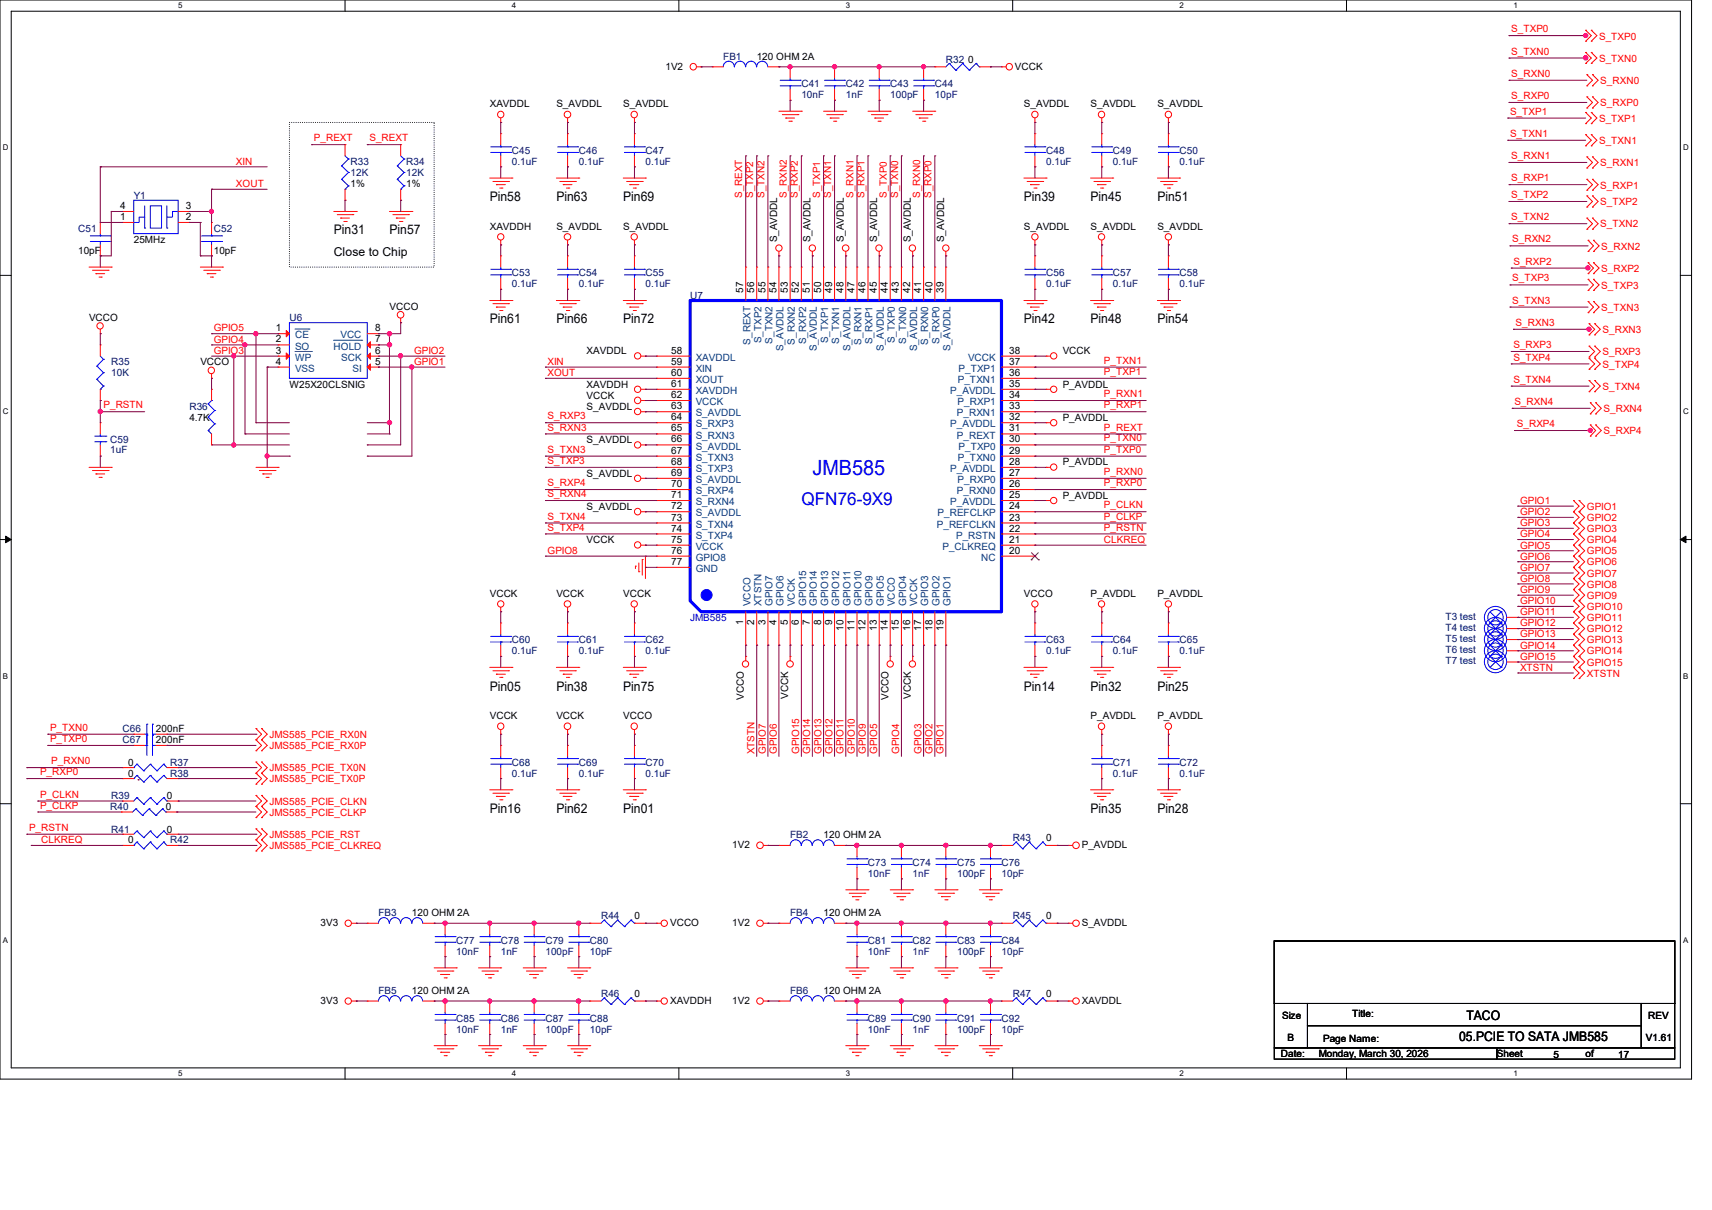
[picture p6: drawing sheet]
<svg xmlns="http://www.w3.org/2000/svg" width="297mm" height="210mm" viewBox="0 0 297 210" stroke-linecap="round" stroke-linejoin="round" font-family="sans-serif">
<defs><g id="words">
<text font-size="3.6" fill="#00f" x="140.9" y="82.4">JMB585</text>
<text font-size="3" fill="#00f" x="139" y="87.7">QFN76-9X9</text>
<g font-size="2.3">
<text x="85" y="34.9">Pin58</text>
<text x="96.5" y="34.9">Pin63</text>
<text x="108.1" y="34.9">Pin69</text>
<text x="177.6" y="34.9">Pin39</text>
<text x="189.2" y="34.9">Pin45</text>
<text x="200.8" y="34.9">Pin51</text>
<text x="57.9" y="40.7">Pin31</text>
<text x="67.6" y="40.7">Pin57</text>
<text x="85" y="56.1">Pin61</text>
<text x="96.5" y="56.1">Pin66</text>
<text x="108.1" y="56.1">Pin72</text>
<text x="177.6" y="56.1">Pin42</text>
<text x="189.2" y="56.1">Pin48</text>
<text x="200.8" y="56.1">Pin54</text>
<text x="85" y="119.8">Pin05</text>
<text x="96.5" y="119.8">Pin38</text>
<text x="108.1" y="119.8">Pin75</text>
<text x="177.6" y="119.8">Pin14</text>
<text x="189.2" y="119.8">Pin32</text>
<text x="200.8" y="119.8">Pin25</text>
<text x="85" y="141.1">Pin16</text>
<text x="96.5" y="141.1">Pin62</text>
<text x="108.1" y="141.1">Pin01</text>
<text x="189.2" y="141.1">Pin35</text>
<text x="200.8" y="141.1">Pin28</text>
<text x="254.4" y="177">TACO</text>
<text x="253.1" y="180.6">05.PCIE TO SATA JMB585</text>
</g>
<text font-size="2.1" x="57.9" y="44.4">Close to Chip</text>
<g font-size="1.7" fill="#f00">
<text x="262.2" y="5.6">S_TXP0</text>
<text x="262.2" y="9.5">S_TXN0</text>
<text x="277.4" y="6.9">S_TXP0</text>
<text x="277.4" y="10.7">S_TXN0</text>
<text x="262.2" y="13.3">S_RXN0</text>
<text x="262.2" y="17.2">S_RXP0</text>
<text x="277.6" y="14.6">S_RXN0</text>
<text x="262" y="19.9">S_TXP1</text>
<text x="262" y="23.7">S_TXN1</text>
<text x="277.4" y="21.1">S_TXP1</text>
<text x="277.6" y="18.4">S_RXP0</text>
<text x="40.9" y="28.6">XIN</text>
<text x="54.4" y="24.5">P_REXT</text>
<text x="64.1" y="24.5">S_REXT</text>
<text x="262.2" y="27.6">S_RXN1</text>
<text x="277.4" y="25">S_TXN1</text>
<text x="277.6" y="28.8">S_RXN1</text>
<text x="40.9" y="32.5">XOUT</text>
<text x="128.8" y="34.4" transform="rotate(-90 128.8 34.4)">S_REXT</text>
<text x="130.7" y="34.4" transform="rotate(-90 130.7 34.4)">S_TXP2</text>
<text x="132.6" y="34.4" transform="rotate(-90 132.6 34.4)">S_TXN2</text>
<text x="136.5" y="34.4" transform="rotate(-90 136.5 34.4)">S_RXN2</text>
<text x="138.4" y="34.4" transform="rotate(-90 138.4 34.4)">S_RXP2</text>
<text x="142.3" y="34.4" transform="rotate(-90 142.3 34.4)">S_TXP1</text>
<text x="144.2" y="34.4" transform="rotate(-90 144.2 34.4)">S_TXN1</text>
<text x="148.1" y="34.4" transform="rotate(-90 148.1 34.4)">S_RXN1</text>
<text x="150" y="34.4" transform="rotate(-90 150 34.4)">S_RXP1</text>
<text x="153.8" y="34.4" transform="rotate(-90 153.8 34.4)">S_TXP0</text>
<text x="155.8" y="34.4" transform="rotate(-90 155.8 34.4)">S_TXN0</text>
<text x="159.6" y="34.4" transform="rotate(-90 159.6 34.4)">S_RXN0</text>
<text x="161.6" y="34.4" transform="rotate(-90 161.6 34.4)">S_RXP0</text>
<text x="262.2" y="34.4">S_TXP2</text>
<text x="262.2" y="31.5">S_RXP1</text>
<text x="277.6" y="32.7">S_RXP1</text>
<text x="277.6" y="35.6">S_TXP2</text>
<text x="262.2" y="38.2">S_TXN2</text>
<text x="277.6" y="39.5">S_TXN2</text>
<text x="262.3" y="42.1">S_RXN2</text>
<text x="262.6" y="45.9">S_RXP2</text>
<text x="277.8" y="43.3">S_RXN2</text>
<text x="277.8" y="47.2">S_RXP2</text>
<text x="262.3" y="48.9">S_TXP3</text>
<text x="262.3" y="52.7">S_TXN3</text>
<text x="277.8" y="50.1">S_TXP3</text>
<text x="277.8" y="53.9">S_TXN3</text>
<text x="37.1" y="57.5">GPIO5</text>
<text x="37.1" y="59.5">GPIO4</text>
<text x="262.9" y="56.6">S_RXN3</text>
<text x="278" y="57.8">S_RXN3</text>
<text x="37.1" y="61.4">GPIO3</text>
<text x="71.8" y="63.3">GPIO1</text>
<text x="71.8" y="61.4">GPIO2</text>
<text x="95" y="63.3">XIN</text>
<text x="95" y="65.3">XOUT</text>
<text x="191.5" y="65.1">P_TXP1</text>
<text x="191.5" y="63.1">P_TXN1</text>
<text x="262.6" y="62.6">S_TXP4</text>
<text x="262.6" y="60.4">S_RXP3</text>
<text x="278" y="61.7">S_RXP3</text>
<text x="278" y="63.8">S_TXP4</text>
<text x="17.9" y="70.9">P_RSTN</text>
<text x="191.5" y="70.9">P_RXP1</text>
<text x="191.5" y="68.9">P_RXN1</text>
<text x="262.6" y="66.4">S_TXN4</text>
<text x="262.7" y="70.3">S_RXN4</text>
<text x="278" y="67.6">S_TXN4</text>
<text x="278.2" y="71.5">S_RXN4</text>
<text x="95" y="74.7">S_RXN3</text>
<text x="95" y="72.8">S_RXP3</text>
<text x="191.5" y="76.6">P_TXN0</text>
<text x="191.5" y="74.7">P_REXT</text>
<text x="263.1" y="74.1">S_RXP4</text>
<text x="278.2" y="75.4">S_RXP4</text>
<text x="95" y="80.5">S_TXP3</text>
<text x="95" y="78.6">S_TXN3</text>
<text x="191.5" y="78.6">P_TXP0</text>
<text x="191.5" y="82.4">P_RXN0</text>
<text x="95" y="86.3">S_RXN4</text>
<text x="95" y="84.4">S_RXP4</text>
<text x="191.5" y="84.4">P_RXP0</text>
<text x="191.5" y="88.2">P_CLKN</text>
<text x="263.7" y="87.5">GPIO1</text>
<text x="263.7" y="89.4">GPIO2</text>
<text x="275.3" y="88.5">GPIO1</text>
<text x="95" y="90.2">S_TXN4</text>
<text x="95" y="92.1">S_TXP4</text>
<text x="191.5" y="94.2">CLKREQ</text>
<text x="191.5" y="92.1">P_RSTN</text>
<text x="191.5" y="90.2">P_CLKP</text>
<text x="263.7" y="91.3">GPIO3</text>
<text x="263.7" y="93.3">GPIO4</text>
<text x="263.7" y="95.2">GPIO5</text>
<text x="275.3" y="90.4">GPIO2</text>
<text x="275.3" y="92.4">GPIO3</text>
<text x="275.3" y="94.3">GPIO4</text>
<text x="95" y="96.1">GPIO8</text>
<text x="263.7" y="97.1">GPIO6</text>
<text x="263.7" y="99.1">GPIO7</text>
<text x="263.7" y="101">GPIO8</text>
<text x="275.3" y="96.2">GPIO5</text>
<text x="275.3" y="98.1">GPIO6</text>
<text x="275.3" y="100.1">GPIO7</text>
<text x="263.7" y="102.9">GPIO9</text>
<text x="263.7" y="104.9">GPIO10</text>
<text x="263.7" y="106.8">GPIO11</text>
<text x="275.3" y="102">GPIO8</text>
<text x="275.3" y="103.9">GPIO9</text>
<text x="275.3" y="105.9">GPIO10</text>
<text x="275.3" y="107.8">GPIO11</text>
<text x="263.7" y="108.7">GPIO12</text>
<text x="263.7" y="110.6">GPIO13</text>
<text x="263.7" y="112.6">GPIO14</text>
<text x="275.3" y="109.7">GPIO12</text>
<text x="275.3" y="111.7">GPIO13</text>
<text x="275.3" y="113.6">GPIO14</text>
<text x="263.7" y="114.5">GPIO15</text>
<text x="263.7" y="116.4">XTSTN</text>
<text x="275.3" y="115.5">GPIO15</text>
<text x="275.3" y="117.4">XTSTN</text>
<text x="8.7" y="126.8">P_TXN0</text>
<text x="8.7" y="128.8">P_TXP0</text>
<text x="46.7" y="128.1">JMS585_PCIE_RX0N</text>
<text x="46.7" y="130">JMS585_PCIE_RX0P</text>
<text x="130.9" y="130.9" transform="rotate(-90 130.9 130.9)">XTSTN</text>
<text x="132.8" y="130.9" transform="rotate(-90 132.8 130.9)">GPIO7</text>
<text x="134.7" y="130.9" transform="rotate(-90 134.7 130.9)">GPIO6</text>
<text x="138.6" y="130.9" transform="rotate(-90 138.6 130.9)">GPIO15</text>
<text x="140.5" y="130.9" transform="rotate(-90 140.5 130.9)">GPIO14</text>
<text x="142.5" y="130.9" transform="rotate(-90 142.5 130.9)">GPIO13</text>
<text x="144.4" y="130.9" transform="rotate(-90 144.4 130.9)">GPIO12</text>
<text x="146.3" y="130.9" transform="rotate(-90 146.3 130.9)">GPIO11</text>
<text x="148.3" y="130.9" transform="rotate(-90 148.3 130.9)">GPIO10</text>
<text x="150.2" y="130.9" transform="rotate(-90 150.2 130.9)">GPIO9</text>
<text x="152.1" y="130.9" transform="rotate(-90 152.1 130.9)">GPIO5</text>
<text x="156" y="130.9" transform="rotate(-90 156 130.9)">GPIO4</text>
<text x="159.9" y="130.9" transform="rotate(-90 159.9 130.9)">GPIO3</text>
<text x="161.8" y="130.9" transform="rotate(-90 161.8 130.9)">GPIO2</text>
<text x="163.7" y="130.9" transform="rotate(-90 163.7 130.9)">GPIO1</text>
<text x="6.9" y="134.5">P_RXP0</text>
<text x="8.9" y="132.6">P_RXN0</text>
<text x="46.7" y="133.9">JMS585_PCIE_TX0N</text>
<text x="46.7" y="135.8">JMS585_PCIE_TX0P</text>
<text x="6.9" y="140.3">P_CLKP</text>
<text x="6.9" y="138.4">P_CLKN</text>
<text x="46.7" y="139.7">JMS585_PCIE_CLKN</text>
<text x="46.7" y="141.6">JMS585_PCIE_CLKP</text>
<text x="5" y="144.2">P_RSTN</text>
<text x="7.2" y="146.3">CLKREQ</text>
<text x="46.7" y="145.5">JMS585_PCIE_RST</text>
<text x="46.7" y="147.4">JMS585_PCIE_CLKREQ</text>
</g>
<g font-size="1.7" fill="#000080">
<text x="125.5" y="10.3">FB1</text>
<text x="164.1" y="10.9">R32</text>
<text x="139" y="15.2">C41</text>
<text x="139" y="17.1">10nF</text>
<text x="146.7" y="15.2">C42</text>
<text x="146.7" y="17.1">1nF</text>
<text x="154.4" y="15.2">C43</text>
<text x="154.4" y="17.1">100pF</text>
<text x="162.2" y="15.2">C44</text>
<text x="162.2" y="17.1">10pF</text>
<text x="60.8" y="28.7">R33</text>
<text x="70.5" y="28.7">R34</text>
<text x="88.8" y="26.7">C45</text>
<text x="88.8" y="28.7">0.1uF</text>
<text x="100.4" y="26.7">C46</text>
<text x="100.4" y="28.7">0.1uF</text>
<text x="112" y="26.7">C47</text>
<text x="112" y="28.7">0.1uF</text>
<text x="181.5" y="26.7">C48</text>
<text x="181.5" y="28.7">0.1uF</text>
<text x="193" y="26.7">C49</text>
<text x="193" y="28.7">0.1uF</text>
<text x="204.6" y="26.7">C50</text>
<text x="204.6" y="28.7">0.1uF</text>
<text x="23.2" y="34.5">Y1</text>
<text x="60.8" y="30.6">12K</text>
<text x="70.5" y="30.6">12K</text>
<text x="13.5" y="40.2">C51</text>
<text x="37.1" y="40.2">C52</text>
<text x="88.8" y="48">C53</text>
<text x="100.4" y="48">C54</text>
<text x="112" y="48">C55</text>
<text x="181.5" y="48">C56</text>
<text x="193" y="48">C57</text>
<text x="204.6" y="48">C58</text>
<text x="88.8" y="49.9">0.1uF</text>
<text x="100.4" y="49.9">0.1uF</text>
<text x="112" y="49.9">0.1uF</text>
<text x="119.7" y="51.8">U7</text>
<text x="181.5" y="49.9">0.1uF</text>
<text x="193" y="49.9">0.1uF</text>
<text x="204.6" y="49.9">0.1uF</text>
<text x="50.2" y="55.7">U6</text>
<text x="19.3" y="63.4">R35</text>
<text x="19.3" y="65.3">10K</text>
<text x="32.9" y="71.1">R36</text>
<text x="19.1" y="76.9">C59</text>
<text x="19.1" y="78.7">1uF</text>
<text x="250.8" y="107.6">T3 test</text>
<text x="88.8" y="111.7">C60</text>
<text x="88.8" y="113.6">0.1uF</text>
<text x="100.4" y="111.7">C61</text>
<text x="100.4" y="113.6">0.1uF</text>
<text x="112" y="111.7">C62</text>
<text x="112" y="113.6">0.1uF</text>
<text x="181.5" y="111.7">C63</text>
<text x="181.5" y="113.6">0.1uF</text>
<text x="193" y="111.7">C64</text>
<text x="193" y="113.6">0.1uF</text>
<text x="204.6" y="111.7">C65</text>
<text x="204.6" y="113.6">0.1uF</text>
<text x="250.8" y="109.5">T4 test</text>
<text x="250.8" y="113.4">T6 test</text>
<text x="250.8" y="111.5">T5 test</text>
<text x="250.8" y="115.3">T7 test</text>
<text x="21.3" y="129">C67</text>
<text x="21.3" y="127.1">C66</text>
<text x="29.5" y="132.9">R37</text>
<text x="29.5" y="134.8">R38</text>
<text x="88.8" y="132.9">C68</text>
<text x="88.8" y="134.8">0.1uF</text>
<text x="100.4" y="132.9">C69</text>
<text x="100.4" y="134.8">0.1uF</text>
<text x="112" y="132.9">C70</text>
<text x="112" y="134.8">0.1uF</text>
<text x="193" y="132.9">C71</text>
<text x="193" y="134.8">0.1uF</text>
<text x="204.6" y="132.9">C72</text>
<text x="204.6" y="134.8">0.1uF</text>
<text x="19.1" y="140.6">R40</text>
<text x="19.3" y="138.7">R39</text>
<text x="19.3" y="144.5">R41</text>
<text x="29.5" y="146.4">R42</text>
<text x="137.1" y="145.5">FB2</text>
<text x="175.7" y="146">R43</text>
<text x="150.6" y="150.3">C73</text>
<text x="150.6" y="152.2">10nF</text>
<text x="158.3" y="150.3">C74</text>
<text x="158.3" y="152.2">1nF</text>
<text x="166" y="150.3">C75</text>
<text x="166" y="152.2">100pF</text>
<text x="173.7" y="150.3">C76</text>
<text x="173.7" y="152.2">10pF</text>
<text x="65.7" y="159">FB3</text>
<text x="104.3" y="159.5">R44</text>
<text x="137.1" y="159">FB4</text>
<text x="175.7" y="159.5">R45</text>
<text x="79.2" y="163.8">C77</text>
<text x="79.2" y="165.7">10nF</text>
<text x="86.9" y="163.8">C78</text>
<text x="86.9" y="165.7">1nF</text>
<text x="94.6" y="163.8">C79</text>
<text x="94.6" y="165.7">100pF</text>
<text x="102.3" y="163.8">C80</text>
<text x="102.3" y="165.7">10pF</text>
<text x="150.6" y="163.8">C81</text>
<text x="150.6" y="165.7">10nF</text>
<text x="158.3" y="163.8">C82</text>
<text x="158.3" y="165.7">1nF</text>
<text x="166" y="163.8">C83</text>
<text x="166" y="165.7">100pF</text>
<text x="173.7" y="163.8">C84</text>
<text x="173.7" y="165.7">10pF</text>
<text x="65.7" y="172.5">FB5</text>
<text x="104.3" y="173.1">R46</text>
<text x="137.1" y="172.5">FB6</text>
<text x="175.7" y="173.1">R47</text>
<text x="79.2" y="177.3">C85</text>
<text x="79.2" y="179.2">10nF</text>
<text x="86.9" y="177.3">C86</text>
<text x="86.9" y="179.2">1nF</text>
<text x="94.6" y="177.3">C87</text>
<text x="94.6" y="179.2">100pF</text>
<text x="102.3" y="177.3">C88</text>
<text x="102.3" y="179.2">10pF</text>
<text x="150.6" y="177.3">C89</text>
<text x="150.6" y="179.2">10nF</text>
<text x="158.3" y="177.3">C90</text>
<text x="158.3" y="179.2">1nF</text>
<text x="166" y="177.3">C91</text>
<text x="166" y="179.2">100pF</text>
<text x="173.7" y="177.3">C92</text>
<text x="173.7" y="179.2">10pF</text>
</g>
<g font-size="1.7">
<text x="131.3" y="10.3">120 OHM 2A</text>
<text x="168" y="10.9">0</text>
<text x="115.4" y="12.1">1V2</text>
<text x="176.1" y="12.1">VCCK</text>
<text x="85" y="18.6">XAVDDL</text>
<text x="96.5" y="18.6">S_AVDDL</text>
<text x="108.1" y="18.6">S_AVDDL</text>
<text x="177.6" y="18.6">S_AVDDL</text>
<text x="189.2" y="18.6">S_AVDDL</text>
<text x="200.8" y="18.6">S_AVDDL</text>
<text x="60.8" y="32.5">1%</text>
<text x="70.5" y="32.5">1%</text>
<text x="20.9" y="36.3">4</text>
<text x="20.9" y="38.2">1</text>
<text x="32.3" y="36.3">3</text>
<text x="32.3" y="38.2">2</text>
<text x="85" y="39.8">XAVDDH</text>
<text x="96.5" y="39.8">S_AVDDL</text>
<text x="108.1" y="39.8">S_AVDDL</text>
<text x="177.6" y="39.8">S_AVDDL</text>
<text x="189.2" y="39.8">S_AVDDL</text>
<text x="200.8" y="39.8">S_AVDDL</text>
<text x="13.5" y="44.1">10pF</text>
<text x="23.2" y="42.2">25MHz</text>
<text x="37.1" y="44.1">10pF</text>
<text x="134.8" y="42.1" transform="rotate(-90 134.8 42.1)">S_AVDDL</text>
<text x="140.6" y="42.1" transform="rotate(-90 140.6 42.1)">S_AVDDL</text>
<text x="146.4" y="42.1" transform="rotate(-90 146.4 42.1)">S_AVDDL</text>
<text x="152.2" y="42.1" transform="rotate(-90 152.2 42.1)">S_AVDDL</text>
<text x="158" y="42.1" transform="rotate(-90 158 42.1)">S_AVDDL</text>
<text x="163.8" y="42.1" transform="rotate(-90 163.8 42.1)">S_AVDDL</text>
<text x="67.6" y="53.8">VCCO</text>
<text x="128.9" y="50.8" transform="rotate(-90 128.9 50.8)">57</text>
<text x="130.9" y="50.8" transform="rotate(-90 130.9 50.8)">56</text>
<text x="132.8" y="50.8" transform="rotate(-90 132.8 50.8)">55</text>
<text x="134.7" y="50.8" transform="rotate(-90 134.7 50.8)">54</text>
<text x="136.7" y="50.8" transform="rotate(-90 136.7 50.8)">53</text>
<text x="138.6" y="50.8" transform="rotate(-90 138.6 50.8)">52</text>
<text x="140.5" y="50.8" transform="rotate(-90 140.5 50.8)">51</text>
<text x="142.5" y="50.8" transform="rotate(-90 142.5 50.8)">50</text>
<text x="144.4" y="50.8" transform="rotate(-90 144.4 50.8)">49</text>
<text x="146.3" y="50.8" transform="rotate(-90 146.3 50.8)">48</text>
<text x="148.3" y="50.8" transform="rotate(-90 148.3 50.8)">47</text>
<text x="150.2" y="50.8" transform="rotate(-90 150.2 50.8)">46</text>
<text x="152.1" y="50.8" transform="rotate(-90 152.1 50.8)">45</text>
<text x="154" y="50.8" transform="rotate(-90 154 50.8)">44</text>
<text x="156" y="50.8" transform="rotate(-90 156 50.8)">43</text>
<text x="157.9" y="50.8" transform="rotate(-90 157.9 50.8)">42</text>
<text x="159.8" y="50.8" transform="rotate(-90 159.8 50.8)">41</text>
<text x="161.8" y="50.8" transform="rotate(-90 161.8 50.8)">40</text>
<text x="163.7" y="50.8" transform="rotate(-90 163.7 50.8)">39</text>
<text x="15.5" y="55.7">VCCO</text>
<text x="47.9" y="57.5">1</text>
<text x="47.9" y="59.4">2</text>
<text x="65.1" y="57.5">8</text>
<text x="65.1" y="59.4">7</text>
<text x="34.8" y="63.4">VCCO</text>
<text x="47.9" y="61.4">3</text>
<text x="47.9" y="63.3">4</text>
<text x="65.1" y="61.4">6</text>
<text x="65.1" y="63.3">5</text>
<text x="101.8" y="61.5">XAVDDL</text>
<text x="116.4" y="61.4">58</text>
<text x="116.4" y="63.3">59</text>
<text x="116.4" y="65.2">60</text>
<text x="175.1" y="63.3">37</text>
<text x="175.1" y="65.2">36</text>
<text x="175.1" y="61.4">38</text>
<text x="184.4" y="61.5">VCCK</text>
<text x="50.2" y="67.3">W25X20CLSNIG</text>
<text x="101.8" y="67.3">XAVDDH</text>
<text x="101.8" y="71.1">S_AVDDL</text>
<text x="101.8" y="69.2">VCCK</text>
<text x="116.4" y="67.1">61</text>
<text x="116.4" y="69.1">62</text>
<text x="116.4" y="71">63</text>
<text x="175.1" y="67.1">35</text>
<text x="175.1" y="69.1">34</text>
<text x="175.1" y="71">33</text>
<text x="184.4" y="67.3">P_AVDDL</text>
<text x="32.9" y="73.1">4.7K</text>
<text x="101.8" y="76.9">S_AVDDL</text>
<text x="116.4" y="72.9">64</text>
<text x="116.4" y="74.9">65</text>
<text x="116.4" y="76.8">66</text>
<text x="175.1" y="76.8">30</text>
<text x="175.1" y="74.9">31</text>
<text x="175.1" y="72.9">32</text>
<text x="184.4" y="73.1">P_AVDDL</text>
<text x="101.8" y="82.7">S_AVDDL</text>
<text x="116.4" y="78.7">67</text>
<text x="116.4" y="80.7">68</text>
<text x="116.4" y="82.6">69</text>
<text x="175.1" y="82.6">27</text>
<text x="175.1" y="80.7">28</text>
<text x="175.1" y="78.7">29</text>
<text x="184.4" y="80.8">P_AVDDL</text>
<text x="101.8" y="88.5">S_AVDDL</text>
<text x="116.4" y="84.5">70</text>
<text x="116.4" y="86.4">71</text>
<text x="116.4" y="88.4">72</text>
<text x="175.1" y="88.4">24</text>
<text x="175.1" y="86.4">25</text>
<text x="175.1" y="84.5">26</text>
<text x="184.4" y="86.6">P_AVDDL</text>
<text x="101.8" y="94.3">VCCK</text>
<text x="116.4" y="90.3">73</text>
<text x="116.4" y="92.2">74</text>
<text x="116.4" y="94.2">75</text>
<text x="175.1" y="94.2">21</text>
<text x="175.1" y="92.2">22</text>
<text x="175.1" y="90.3">23</text>
<text x="116.4" y="96.1">76</text>
<text x="116.4" y="98">77</text>
<text x="175.1" y="96.1">20</text>
<text x="85" y="103.5">VCCK</text>
<text x="96.5" y="103.5">VCCK</text>
<text x="108.1" y="103.5">VCCK</text>
<text x="177.6" y="103.5">VCCO</text>
<text x="189.2" y="103.5">P_AVDDL</text>
<text x="200.8" y="103.5">P_AVDDL</text>
<text x="128.9" y="108.5" transform="rotate(-90 128.9 108.5)">1</text>
<text x="130.9" y="108.5" transform="rotate(-90 130.9 108.5)">2</text>
<text x="132.8" y="108.5" transform="rotate(-90 132.8 108.5)">3</text>
<text x="134.7" y="108.5" transform="rotate(-90 134.7 108.5)">4</text>
<text x="136.7" y="108.5" transform="rotate(-90 136.7 108.5)">5</text>
<text x="138.6" y="108.5" transform="rotate(-90 138.6 108.5)">6</text>
<text x="140.5" y="108.5" transform="rotate(-90 140.5 108.5)">7</text>
<text x="142.5" y="108.5" transform="rotate(-90 142.5 108.5)">8</text>
<text x="144.4" y="108.5" transform="rotate(-90 144.4 108.5)">9</text>
<text x="146.3" y="109.5" transform="rotate(-90 146.3 109.5)">10</text>
<text x="148.3" y="109.5" transform="rotate(-90 148.3 109.5)">11</text>
<text x="150.2" y="109.5" transform="rotate(-90 150.2 109.5)">12</text>
<text x="152.1" y="109.5" transform="rotate(-90 152.1 109.5)">13</text>
<text x="154" y="109.5" transform="rotate(-90 154 109.5)">14</text>
<text x="156" y="109.5" transform="rotate(-90 156 109.5)">15</text>
<text x="157.9" y="109.5" transform="rotate(-90 157.9 109.5)">16</text>
<text x="159.8" y="109.5" transform="rotate(-90 159.8 109.5)">17</text>
<text x="161.8" y="109.5" transform="rotate(-90 161.8 109.5)">18</text>
<text x="163.7" y="109.5" transform="rotate(-90 163.7 109.5)">19</text>
<text x="85" y="124.8">VCCK</text>
<text x="96.5" y="124.8">VCCK</text>
<text x="108.1" y="124.8">VCCO</text>
<text x="129" y="121.5" transform="rotate(-90 129 121.5)">VCCO</text>
<text x="136.7" y="121.2" transform="rotate(-90 136.7 121.2)">VCCK</text>
<text x="154.1" y="121.5" transform="rotate(-90 154.1 121.5)">VCCO</text>
<text x="158" y="121.2" transform="rotate(-90 158 121.2)">VCCK</text>
<text x="189.2" y="124.8">P_AVDDL</text>
<text x="200.8" y="124.8">P_AVDDL</text>
<text x="27.1" y="129">200nF</text>
<text x="27.1" y="127.1">200nF</text>
<text x="22.2" y="132.9">0</text>
<text x="22.2" y="134.8">0</text>
<text x="28.8" y="140.6">0</text>
<text x="29" y="138.7">0</text>
<text x="22.2" y="146.4">0</text>
<text x="29" y="144.5">0</text>
<text x="127" y="147.2">1V2</text>
<text x="142.9" y="145.5">120 OHM 2A</text>
<text x="181.5" y="146">0</text>
<text x="187.7" y="147.2">P_AVDDL</text>
<text x="55.6" y="160.7">3V3</text>
<text x="71.5" y="159">120 OHM 2A</text>
<text x="110.1" y="159.5">0</text>
<text x="116.2" y="160.7">VCCO</text>
<text x="127" y="160.7">1V2</text>
<text x="142.9" y="159">120 OHM 2A</text>
<text x="181.5" y="159.5">0</text>
<text x="187.7" y="160.7">S_AVDDL</text>
<text x="71.5" y="172.5">120 OHM 2A</text>
<text x="110.1" y="173.1">0</text>
<text x="142.9" y="172.5">120 OHM 2A</text>
<text x="181.5" y="173.1">0</text>
<text x="55.6" y="174.2">3V3</text>
<text x="116.2" y="174.2">XAVDDH</text>
<text x="127" y="174.2">1V2</text>
<text x="187.7" y="174.2">XAVDDL</text>
<text x="222.4" y="176.9">Size</text>
<text x="234.6" y="176.5">Title:</text>
<text x="285.9" y="176.9">REV</text>
<text x="222.2" y="183.5">Date:</text>
<text x="223.4" y="180.6">B</text>
<text x="228.8" y="183.5">Monday, March 30, 2026</text>
<text x="229.5" y="180.8">Page Name:</text>
<text x="259.7" y="183.5">Sheet</text>
<text x="269.5" y="183.6">5</text>
<text x="275.1" y="183.5">of</text>
<text x="280.7" y="183.6">17</text>
<text x="285.5" y="180.6">V1.61</text>
</g>
<g font-size="1.7" fill="#004080">
<text x="51.2" y="58.7">CE</text>
<text x="59.1" y="58.7">VCC</text>
<text x="130.2" y="59.8" transform="rotate(-90 130.2 59.8)">S_REXT</text>
<text x="132.1" y="59.6" transform="rotate(-90 132.1 59.6)">S_TXP2</text>
<text x="134" y="59.6" transform="rotate(-90 134 59.6)">S_TXN2</text>
<text x="137.9" y="59.8" transform="rotate(-90 137.9 59.8)">S_RXN2</text>
<text x="139.8" y="59.7" transform="rotate(-90 139.8 59.7)">S_RXP2</text>
<text x="143.7" y="59.6" transform="rotate(-90 143.7 59.6)">S_TXP1</text>
<text x="145.6" y="59.6" transform="rotate(-90 145.6 59.6)">S_TXN1</text>
<text x="149.5" y="59.8" transform="rotate(-90 149.5 59.8)">S_RXN1</text>
<text x="151.4" y="59.7" transform="rotate(-90 151.4 59.7)">S_RXP1</text>
<text x="155.2" y="59.6" transform="rotate(-90 155.2 59.6)">S_TXP0</text>
<text x="157.2" y="59.6" transform="rotate(-90 157.2 59.6)">S_TXN0</text>
<text x="161" y="59.8" transform="rotate(-90 161 59.8)">S_RXN0</text>
<text x="163" y="59.7" transform="rotate(-90 163 59.7)">S_RXP0</text>
<text x="51.2" y="60.7">SO</text>
<text x="51.2" y="62.6">WP</text>
<text x="51.2" y="64.5">VSS</text>
<text x="57.9" y="60.7">HOLD</text>
<text x="59.2" y="62.6">SCK</text>
<text x="61.2" y="64.5">SI</text>
<text x="120.7" y="62.6">XAVDDL</text>
<text x="120.7" y="64.5">XIN</text>
<text x="135.9" y="61" transform="rotate(-90 135.9 61)">S_AVDDL</text>
<text x="141.7" y="61" transform="rotate(-90 141.7 61)">S_AVDDL</text>
<text x="147.5" y="61" transform="rotate(-90 147.5 61)">S_AVDDL</text>
<text x="153.3" y="61" transform="rotate(-90 153.3 61)">S_AVDDL</text>
<text x="159.1" y="61" transform="rotate(-90 159.1 61)">S_AVDDL</text>
<text x="164.9" y="61" transform="rotate(-90 164.9 61)">S_AVDDL</text>
<text x="166.3" y="64.5">P_TXP1</text>
<text x="167.9" y="62.6">VCCK</text>
<text x="120.7" y="66.5">XOUT</text>
<text x="120.7" y="68.4">XAVDDH</text>
<text x="120.7" y="70.3">VCCK</text>
<text x="164.8" y="68.4">P_AVDDL</text>
<text x="166.1" y="70.3">P_RXP1</text>
<text x="166.2" y="66.5">P_TXN1</text>
<text x="120.7" y="72.3">S_AVDDL</text>
<text x="120.7" y="74.2">S_RXP3</text>
<text x="120.7" y="76.1">S_RXN3</text>
<text x="164.8" y="74.2">P_AVDDL</text>
<text x="166" y="76.1">P_REXT</text>
<text x="166" y="72.3">P_RXN1</text>
<text x="120.7" y="78">S_AVDDL</text>
<text x="120.7" y="80">S_TXN3</text>
<text x="120.7" y="81.9">S_TXP3</text>
<text x="120.7" y="83.8">S_AVDDL</text>
<text x="164.8" y="81.9">P_AVDDL</text>
<text x="166.1" y="83.8">P_RXP0</text>
<text x="166.2" y="80">P_TXN0</text>
<text x="166.3" y="78">P_TXP0</text>
<text x="120.7" y="85.8">S_RXP4</text>
<text x="120.7" y="87.7">S_RXN4</text>
<text x="120.7" y="89.6">S_AVDDL</text>
<text x="162.6" y="89.6">P_REFCLKP</text>
<text x="164.8" y="87.7">P_AVDDL</text>
<text x="166" y="85.8">P_RXN0</text>
<text x="120.7" y="91.6">S_TXN4</text>
<text x="120.7" y="93.5">S_TXP4</text>
<text x="120.7" y="95.4">VCCK</text>
<text x="162.5" y="91.6">P_REFCLKN</text>
<text x="163.5" y="95.4">P_CLKREQ</text>
<text x="165.9" y="93.5">P_RSTN</text>
<text x="120.7" y="97.3">GPIO8</text>
<text x="120.7" y="99.3">GND</text>
<text x="170.2" y="97.3">NC</text>
<text x="130.2" y="105.2" transform="rotate(-90 130.2 105.2)">VCCO</text>
<text x="132.1" y="105.2" transform="rotate(-90 132.1 105.2)">XTSTN</text>
<text x="134" y="105.2" transform="rotate(-90 134 105.2)">GPIO7</text>
<text x="135.9" y="105.2" transform="rotate(-90 135.9 105.2)">GPIO6</text>
<text x="137.9" y="105.2" transform="rotate(-90 137.9 105.2)">VCCK</text>
<text x="139.8" y="105.2" transform="rotate(-90 139.8 105.2)">GPIO15</text>
<text x="141.7" y="105.2" transform="rotate(-90 141.7 105.2)">GPIO14</text>
<text x="143.7" y="105.2" transform="rotate(-90 143.7 105.2)">GPIO13</text>
<text x="145.6" y="105.2" transform="rotate(-90 145.6 105.2)">GPIO12</text>
<text x="147.5" y="105.2" transform="rotate(-90 147.5 105.2)">GPIO11</text>
<text x="149.5" y="105.2" transform="rotate(-90 149.5 105.2)">GPIO10</text>
<text x="151.4" y="105.2" transform="rotate(-90 151.4 105.2)">GPIO9</text>
<text x="153.3" y="105.2" transform="rotate(-90 153.3 105.2)">GPIO5</text>
<text x="155.2" y="105.2" transform="rotate(-90 155.2 105.2)">VCCO</text>
<text x="157.2" y="105.2" transform="rotate(-90 157.2 105.2)">GPIO4</text>
<text x="159.1" y="105.2" transform="rotate(-90 159.1 105.2)">VCCK</text>
<text x="161" y="105.2" transform="rotate(-90 161 105.2)">GPIO3</text>
<text x="163" y="105.2" transform="rotate(-90 163 105.2)">GPIO2</text>
<text x="164.9" y="105.2" transform="rotate(-90 164.9 105.2)">GPIO1</text>
</g>
<text font-size="1.7" fill="#00f" x="119.7" y="107.8">JMB585</text>
<g font-size="1.4">
<text x="30.9" y="1.4">5</text>
<text x="88.8" y="1.4">4</text>
<text x="146.7" y="1.4">3</text>
<text x="204.6" y="1.4">2</text>
<text x="262.6" y="1.4">1</text>
<text x=".5" y="26.1">D</text>
<text x="292" y="26.1">D</text>
<text x=".5" y="71.9">C</text>
<text x="292" y="71.9">C</text>
<text x=".5" y="117.8">B</text>
<text x="292" y="117.8">B</text>
<text x=".5" y="163.6">A</text>
<text x="292" y="163.6">A</text>
<text x="30.9" y="186.8">5</text>
<text x="88.8" y="186.8">4</text>
<text x="146.7" y="186.8">3</text>
<text x="204.6" y="186.8">2</text>
<text x="262.6" y="186.8">1</text>
</g>
</g></defs>
<g fill="none" stroke="#000" stroke-width=".17">
<path d="M0 0h293.5v187.3h-293.5zM1.9 1.9h289.6v183.4h-289.6zM59.9 0v1.9M117.8 0v1.9M175.7 0v1.9M233.6 0v1.9M0 47.8h1.9M291.5 47.8h2M0 93.6h1.9M1 93l.9 .6-.9 .6zM291.5 93.6l1-.6v1.2zM291.5 93.6h2"/>
<path d="M0 139.5h1.9M291.5 139.5h2M221.1 163.3h69.4v10.9h-69.4zM221.1 174.2h5.7v7.7h-5.7zM226.8 174.2h57.9v3.8h-57.9zM226.8 178h57.9v3.9h-57.9zM284.7 174.2h5.8v7.7h-5.8zM59.9 185.3v2M117.8 185.3v2M175.7 185.3v2M221.1 181.9h38.6v1.9h-38.6zM233.6 185.3v2"/>
<path d="M259.7 181.9h30.8v1.9h-30.8z"/>
</g>
<path d="M1 93l.9 .6-.9 .6zM291.5 93.6l1-.6v1.2z" fill="#000"/>
<path d="M50.2 21.3h25.1v25.1h-25.1z" fill="none" stroke="#000" stroke-width=".17" stroke-dasharray="0 .3"/>
<g fill="none" stroke="#f00" stroke-width=".17">
<path d="M120.9 11.6h.7M121.6 11.6h.1M123.6 11.6h.1M123.6 11.6h1.9M133.2 11.6h1.9M135.1 11.6h.1M135.1 19.3h3.9M135.7 19.9h2.7M137.1 11.6h.1M137.1 17.4h.1M137.1 11.6v1.9M137.1 15.5v1.9"/>
<path d="M138.4 19.9h.1M139 19.3h.1M142.9 19.3h3.8M143.4 19.9h2.7M146.1 19.9h.1M146.7 19.3h.1M150.6 19.3h3.8M151.2 19.9h2.7M152.5 11.6h.1M152.5 17.4h.1M152.5 11.6v1.9M152.5 15.5v1.9"/>
<path d="M153.9 19.9h.1M154.4 19.3h.1M158.3 19.3h3.9M158.9 19.9h2.7M160.2 11.6h.1M160.2 17.4h.1M160.2 11.6v1.9M160.2 15.5v1.9M161.6 19.9h.1M162.2 19.3h.1M173.7 11.6h.1M173.7 11.6h.8"/>
<path d="M275.1 5.2h.1M275.1 7.2h.1M275.1 9.1h.1M275.1 11h.1M275.1 19.5h.1M275.1 5.2l1 1-1 1M275.1 9.1l1 1-1 .9M275.1 19.5l1 1-1 1M275.3 13h.1M275.3 14.9h.1M275.3 16.8h.1M275.3 18.8h.1"/>
<path d="M275.3 13l1 .9-1 1M275.3 16.8l1 1-1 1M276.1 5.2h.1M276.1 7.2h.1M276.1 9.1h.1M276.1 11h.1M276.1 19.5h.1M276.1 5.2l.9 1-.9 1M276.1 9.1l.9 1-.9 .9M276.1 19.5l.9 1-.9 1M276.3 13h.1M276.3 14.9h.1"/>
<path d="M276.3 16.8h.1M276.3 18.8h.1M276.3 13l.9 .9-.9 1M276.3 16.8l.9 1-.9 1M36.7 38.6h.1M36.7 38.6v2M57.9 36.7h3.9M58.5 37.3h2.7M59.1 37.8h.1M59.1 37.8h1.5M59.6 38.4h.5M60.1 38.4h.1"/>
<path d="M61.2 37.3h.1M61.8 36.7h.1M67.6 36.7h3.9M68.2 37.3h2.7M68.7 37.8h.1M68.7 37.8h1.6M69.3 38.4h.4M69.7 38.4h.1M70.9 37.3h.1M71.5 36.7h.1M85 30.9h3.8M85.5 31.5h2.7"/>
<path d="M86.1 32h.1M86.1 32h1.6M86.7 32.6h.4M86.9 21.3h.1M86.9 20.5v.8M87.1 32.6h.1M88.2 31.5h.1M88.8 30.9h.1M96.5 30.9h3.9M97.1 31.5h2.7M97.7 32h.1M97.7 32h1.5"/>
<path d="M98.3 32.6h.4M98.5 21.3h.1M98.5 20.5v.8M98.7 32.6h.1M99.8 31.5h.1M100.4 30.9h.1M108.1 30.9h3.9M108.7 31.5h2.7M109.3 32h.1M109.3 32h1.5M109.9 32.6h.3M110.1 21.3h.1"/>
<path d="M110.1 20.5v.8M110.2 32.6h.1M111.4 31.5h.1M112 30.9h.1M136.3 20.5h.1M136.3 20.5h1.5M136.9 21h.4M137.3 21h.1M144 20.5h.1M144 20.5h1.6M144.6 21h.4M145 21h.1"/>
<path d="M151.8 20.5h.1M151.8 20.5h1.5M152.3 21h.4M152.7 21h.1M159.5 20.5h.1M159.5 20.5h1.5M160.1 21h.3M160.4 21h.1M177.6 30.9h3.9M178.2 31.5h2.7M178.8 32h.1M178.8 32h1.5"/>
<path d="M179.4 32.6h.3M179.5 21.3h.1M179.5 20.5v.8M179.7 32.6h.1M180.9 31.5h.1M181.5 30.9h.1M189.2 30.9h3.8M189.8 31.5h2.7M190.4 32h.1M190.4 32h1.5M190.9 32.6h.4M191.1 21.3h.1"/>
<path d="M191.1 20.5v.8M191.3 32.6h.1M192.5 31.5h.1M193 30.9h.1M200.8 30.9h3.8M201.3 31.5h2.7M201.9 32h.1M201.9 32h1.6M202.5 32.6h.4M202.7 21.3h.1M202.7 20.5v.8M202.9 32.6h.1"/>
<path d="M204 31.5h.1M204.6 30.9h.1M275.1 21.5h.1M275.1 23.4h.1M275.1 25.3h.1M275.1 23.4l1 .9-1 1M275.3 27.2h.1M275.3 29.2h.1M275.3 31.1h.1M275.3 33h.1M275.3 34h.1M275.3 35.9h.1"/>
<path d="M275.3 37.8h.1M275.3 39.8h.1M275.3 27.2l1 1-1 1M275.3 31.1l1 .9-1 1M275.3 34l1 1-1 .9M275.3 37.8l1 1-1 1M276.1 21.5h.1M276.1 23.4h.1M276.1 25.3h.1M276.1 23.4l.9 .9-.9 1M276.3 27.2h.1M276.3 29.2h.1"/>
<path d="M276.3 31.1h.1M276.3 33h.1M276.3 34h.1M276.3 35.9h.1M276.3 37.8h.1M276.3 39.8h.1M276.3 27.2l.9 1-.9 1M276.3 31.1l.9 .9-.9 1M276.3 34l.9 1-.9 .9M276.3 37.8l.9 1-.9 1M15.5 46.4h3.8M16 46.9h2.8"/>
<path d="M16.6 47.5h.1M16.6 47.5h1.6M17.2 48.1h.4M17.4 57.9h.1M17.4 57.2v.7M17.6 48.1h.1M18.8 46.9h.1M19.3 46.4h.1M34.8 46.4h3.8M35.3 46.9h2.8M35.9 47.5h.1M35.9 47.5h1.6"/>
<path d="M36.5 48.1h.4M36.7 44.4h.1M36.7 42.5v1.9M36.9 48.1h.1M38.1 46.9h.1M38.6 46.4h.1M69.5 56h.1M69.5 55.2v.8M85 52.2h3.8M85.5 52.7h2.7M86.1 53.3h.1M86.1 53.3h1.6"/>
<path d="M86.7 53.9h.4M86.9 42.5h.1M86.9 41.7v.8M87.1 53.9h.1M88.2 52.7h.1M88.8 52.2h.1M96.5 52.2h3.9M97.1 52.7h2.7M97.7 53.3h.1M97.7 53.3h1.5M98.3 53.9h.4M98.5 42.5h.1"/>
<path d="M98.5 44.4h.1M98.5 50.2h.1M98.5 41.7v.8M98.5 44.4v2M98.5 48.3v1.9M98.7 53.9h.1M99.8 52.7h.1M100.4 52.2h.1M108.1 52.2h3.9M108.7 52.7h2.7M109.3 53.3h.1M109.3 53.3h1.5"/>
<path d="M109.9 53.9h.3M110.1 42.5h.1M110.1 44.4h.1M110.1 50.2h.1M110.1 41.7v.8M110.1 44.4v2M110.1 48.3v1.9M110.2 53.9h.1M111.4 52.7h.1M112 52.2h.1M135.1 44.4h.1M135.1 43.6v.8"/>
<path d="M140.9 44.4h.1M140.9 43.6v.8M146.7 44.4h.1M146.7 43.6v.8M152.5 44.4h.1M152.5 43.6v.8M158.3 44.4h.1M158.3 43.6v.8M164.1 44.4h.1M164.1 43.6v.8M177.6 52.2h3.9M178.2 52.7h2.7"/>
<path d="M178.8 53.3h.1M178.8 53.3h1.5M179.4 53.9h.3M179.5 42.5h.1M179.5 44.4h.1M179.5 50.2h.1M179.5 41.7v.8M179.5 44.4v2M179.5 48.3v1.9M179.7 53.9h.1M180.9 52.7h.1M181.5 52.2h.1"/>
<path d="M189.2 52.2h3.8M189.8 52.7h2.7M190.4 53.3h.1M190.4 53.3h1.5M190.9 53.9h.4M191.1 42.5h.1M191.1 41.7v.8M191.3 53.9h.1M192.5 52.7h.1M193 52.2h.1M200.8 52.2h3.8M201.3 52.7h2.7"/>
<path d="M201.9 53.3h.1M201.9 53.3h1.6M202.5 53.9h.4M202.7 42.5h.1M202.7 44.4h.1M202.7 50.2h.1M202.7 41.7v.8M202.7 44.4v2M202.7 48.3v1.9M202.9 53.9h.1M204 52.7h.1M204.6 52.2h.1"/>
<path d="M275.5 41.7h.1M275.5 43.6h.1M275.5 45.6h.1M275.5 47.5h.1M275.5 48.5h.1M275.5 50.4h.1M275.5 52.3h.1M275.5 54.3h.1M275.5 41.7l.9 1-.9 .9M275.5 45.6l.9 .9-.9 1M275.5 48.5l.9 .9-.9 1M275.5 52.3l.9 1-.9 1"/>
<path d="M275.7 56.2h.1M275.7 58.1h.1M275.7 56.2l.9 1-.9 .9M276.4 41.7h.1M276.4 43.6h.1M276.4 45.6h.1M276.4 47.5h.1M276.4 48.5h.1M276.4 50.4h.1M276.4 52.3h.1M276.4 54.3h.1M276.4 41.7l1 1-1 .9"/>
<path d="M276.4 45.6l1 .9-1 1M276.4 48.5l1 .9-1 1M276.4 52.3l1 1-1 1M276.6 56.2h.1M276.6 58.1h.1M276.6 56.2l1 1-1 .9M36.7 65.7h.1M36.7 77.2h.1M36.7 67.6h.1M36.7 64.9v.8M36.7 67.6v1.9M36.7 75.3v1.9"/>
<path d="M111.2 61.8h.8M111.2 67.6h.8M111.2 77.2h.8M111.2 71.5h.8M111.2 69.5h.8M112 61.8h.1M112 67.6h.1M112 77.2h.1M112 71.5h.1M112 69.5h.1M181.5 73.4h.1M181.5 61.8h.1"/>
<path d="M181.5 67.6h.1M181.5 61.8h.7M181.5 67.6h.7M181.5 73.4h.7M275.7 60.1h.1M275.7 62h.1M275.7 62.2h.1M275.7 64.1h.1M275.7 66h.1M275.7 68h.1M275.7 60.1l.9 .9-.9 1M275.7 62.2l.9 1-.9 .9"/>
<path d="M275.7 66l.9 1-.9 1M275.9 69.9h.1M275.9 71.8h.1M275.9 73.7h.1M275.9 75.7h.1M275.9 69.9l.9 1-.9 .9M275.9 73.7l.9 1-.9 1M276.6 60.1h.1M276.6 62h.1M276.6 62.2h.1M276.6 64.1h.1M276.6 66h.1"/>
<path d="M276.6 68h.1M276.6 60.1l1 .9-1 1M276.6 62.2l1 1-1 .9M276.6 66l1 1-1 1M276.8 69.9h.1M276.8 71.8h.1M276.8 73.7h.1M276.8 75.7h.1M276.8 69.9l1 1-1 .9M276.8 73.7l1 1-1 1M15.5 81.1h3.8M16 81.7h2.8"/>
<path d="M16.6 82.3h.1M16.6 82.3h1.6M17.2 82.8h.4M17.6 82.8h.1M18.8 81.7h.1M19.3 81.1h.1M44.4 81.1h3.9M45 81.7h2.7M45.6 82.3h.1M45.6 82.3h1.5M46.1 82.8h.4M46.5 82.8h.1"/>
<path d="M47.7 81.7h.1M48.3 81.1h.1M110.2 98.3h.1M110.2 98.3v.4M110.8 99.2h.1M110.8 97.7v1.5M111.2 88.8h.8M111.2 83h.8M111.2 94.6h.8M111.4 97.1h.1M111.4 97.1v2.7M112 88.8h.1"/>
<path d="M112 96.5h.1M112 83h.1M112 94.6h.1M112 96.5v3.9M181.5 81.1h.1M181.5 86.9h.1M181.5 81.1h.7M181.5 86.9h.7M273 86.9h.1M273 88.8h.1M273 90.8h.1M273 92.7h.1"/>
<path d="M273 94.6h.1M273 96.5h.1M273 98.5h.1M273 86.9l.9 .9-.9 1M273 88.8l.9 1-.9 1M273 90.8l.9 .9-.9 1M273 92.7l.9 .9-.9 1M273 94.6l.9 1-.9 .9M273 96.5l.9 1-.9 1M273 98.5l.9 .9-.9 1M273.9 86.9h.1M273.9 88.8h.1"/>
<path d="M273.9 90.8h.1M273.9 92.7h.1M273.9 94.6h.1M273.9 96.5h.1M273.9 98.5h.1M273.9 86.9l1 .9-1 1M273.9 88.8l1 1-1 1M273.9 90.8l1 .9-1 1M273.9 92.7l1 .9-1 1M273.9 94.6l1 1-1 .9M273.9 96.5l1 1-1 1M273.9 98.5l1 .9-1 1"/>
<path d="M85 115.8h3.8M85.5 116.4h2.7M86.1 117h.1M86.1 117h1.6M86.7 117.6h.4M86.9 106.2h.1M86.9 108.1h.1M86.9 113.9h.1M86.9 105.4v.8M86.9 108.1v2M86.9 112v1.9M87.1 117.6h.1"/>
<path d="M88.2 116.4h.1M88.8 115.8h.1M96.5 115.8h3.9M97.1 116.4h2.7M97.7 117h.1M97.7 117h1.5M98.3 117.6h.4M98.5 106.2h.1M98.5 108.1h.1M98.5 113.9h.1M98.5 105.4v.8M98.5 108.1v2"/>
<path d="M98.5 112v1.9M98.7 117.6h.1M99.8 116.4h.1M100.4 115.8h.1M108.1 115.8h3.9M108.7 116.4h2.7M109.3 117h.1M109.3 117h1.5M109.9 117.6h.3M110.1 106.2h.1M110.1 105.4v.8M110.2 117.6h.1"/>
<path d="M111.4 116.4h.1M112 115.8h.1M129.4 113.9h.1M129.4 113.9v.8M137.1 113.9h.1M137.1 113.9v.8M154.4 113.9h.1M154.4 113.9v.8M158.3 113.9h.1M158.3 113.9v.8M177.6 115.8h3.9M178.2 116.4h2.7"/>
<path d="M178.8 117h.1M178.8 117h1.5M179.4 117.6h.3M179.5 106.2h.1M179.5 105.4v.8M179.7 117.6h.1M180.9 116.4h.1M181.5 115.8h.1M189.2 115.8h3.8M189.8 116.4h2.7M190.4 117h.1M190.4 117h1.5"/>
<path d="M190.9 117.6h.4M191.1 106.2h.1M191.1 108.1h.1M191.1 113.9h.1M191.1 105.4v.8M191.1 108.1v2M191.1 112v1.9M191.3 117.6h.1M192.5 116.4h.1M193 115.8h.1M200.8 115.8h3.8M201.3 116.4h2.7"/>
<path d="M201.9 117h.1M201.9 117h1.6M202.5 117.6h.4M202.7 106.2h.1M202.7 108.1h.1M202.7 113.9h.1M202.7 105.4v.8M202.7 108.1v2M202.7 112v1.9M202.9 117.6h.1M204 116.4h.1M204.6 115.8h.1"/>
<path d="M261.4 109.1h1.9M263.3 109.1h.1M273 100.4h.1M273 102.3h.1M273 104.3h.1M273 106.2h.1M273 108.1h.1M273 110.1h.1M273 112h.1M273 113.9h.1M273 115.8h.1M273 117.8h.1"/>
<path d="M273 100.4l.9 .9-.9 1M273 102.3l.9 1-.9 1M273 104.3l.9 .9-.9 1M273 106.2l.9 .9-.9 1M273 108.1l.9 1-.9 1M273 110.1l.9 .9-.9 1M273 112l.9 .9-.9 1M273 113.9l.9 1-.9 .9M273 115.8l.9 1-.9 1M273.9 100.4h.1M273.9 102.3h.1M273.9 104.3h.1"/>
<path d="M273.9 106.2h.1M273.9 108.1h.1M273.9 110.1h.1M273.9 112h.1M273.9 113.9h.1M273.9 115.8h.1M273.9 117.8h.1M273.9 100.4l1 .9-1 1M273.9 102.3l1 1-1 1M273.9 104.3l1 .9-1 1M273.9 106.2l1 .9-1 1M273.9 108.1l1 1-1 1"/>
<path d="M273.9 110.1l1 .9-1 1M273.9 112l1 .9-1 1M273.9 113.9l1 1-1 .9M273.9 115.8l1 1-1 1M21.3 133.2h.1M21.3 135.1h.1M21.3 133.2h1.9M21.3 135.1h1.9M23.2 129.4h.1M23.2 129.4h1.9M27.1 129.4h1.9M29 129.4h.1"/>
<path d="M29 133.2h1.9M29 135.1h1.9M30.9 133.2h.1M30.9 135.1h.1M44.4 126.4h.1M44.4 128.4h.1M44.4 130.3h.1M44.4 132.2h.1M44.4 134.2h.1M44.4 136.1h.1M44.4 138h.1M44.4 140h.1"/>
<path d="M44.4 126.4l1 1-1 1M44.4 128.4l1 1-1 .9M44.4 132.2l1 1-1 1M44.4 134.2l1 .9-1 1M44.4 138l1 1-1 1M44.4 140l1 .9-1 1M45.4 126.4h.1M45.4 128.4h.1M45.4 130.3h.1M45.4 132.2h.1M45.4 134.2h.1M45.4 136.1h.1"/>
<path d="M45.4 138h.1M45.4 140h.1M45.4 126.4l1 1-1 1M45.4 128.4l1 1-1 .9M45.4 132.2l1 1-1 1M45.4 134.2l1 .9-1 1M45.4 138l1 1-1 1M45.4 140l1 .9-1 1M85 137.1h3.8M85.5 137.7h2.7M86.1 138.2h.1M86.1 138.2h1.6"/>
<path d="M86.7 138.8h.4M86.9 127.4h.1M86.9 126.7v.7M87.1 138.8h.1M88.2 137.7h.1M88.8 137.1h.1M96.5 137.1h3.9M97.1 137.7h2.7M97.7 138.2h.1M97.7 138.2h1.5M98.3 138.8h.4M98.5 127.4h.1"/>
<path d="M98.5 126.7v.7M98.7 138.8h.1M99.8 137.7h.1M100.4 137.1h.1M108.1 137.1h3.9M108.7 137.7h2.7M109.3 138.2h.1M109.3 138.2h1.5M109.9 138.8h.3M110.1 127.4h.1M110.1 126.7v.7M110.2 138.8h.1"/>
<path d="M111.4 137.7h.1M112 137.1h.1M189.2 137.1h3.8M189.8 137.7h2.7M190.4 138.2h.1M190.4 138.2h1.5M190.9 138.8h.4M191.1 127.4h.1M191.1 129.4h.1M191.1 135.1h.1M191.1 126.7v.7M191.1 129.4v1.9"/>
<path d="M191.1 133.2v1.9M191.3 138.8h.1M192.5 137.7h.1M193 137.1h.1M200.8 137.1h3.8M201.3 137.7h2.7M201.9 138.2h.1M201.9 138.2h1.6M202.5 138.8h.4M202.7 127.4h.1M202.7 129.4h.1M202.7 135.1h.1"/>
<path d="M202.7 126.7v.7M202.7 129.4v1.9M202.7 133.2v1.9M202.9 138.8h.1M204 137.7h.1M204.6 137.1h.1M21 140.9h.1M21 140.9h2M21.3 144.8h.1M21.3 144.8h1.9M28.8 140.9h1.9M29 144.8h1.9"/>
<path d="M30.7 140.9h.1M30.9 144.8h.1M44.4 141.9h.1M44.4 143.8h.1M44.4 145.8h.1M44.4 147.7h.1M44.4 143.8l1 1-1 1M44.4 145.8l1 .9-1 1M45.4 141.9h.1M45.4 143.8h.1M45.4 145.8h.1M45.4 147.7h.1"/>
<path d="M45.4 143.8l1 1-1 1M45.4 145.8l1 .9-1 1M132.5 146.7h.7M133.2 146.7h.1M146.7 154.4h3.9M147.3 155h2.7M147.9 155.6h.1M147.9 155.6h1.5M148.5 156.2h.3M148.7 146.7h.1M148.7 152.5h.1M148.7 146.7v2"/>
<path d="M148.7 150.6v1.9M148.8 156.2h.1M150 155h.1M150.6 154.4h.1M154.4 154.4h3.9M155 155h2.7M155.6 155.6h.1M155.6 155.6h1.5M156.2 156.2h.4M156.4 146.7h.1M156.4 152.5h.1M156.4 146.7v2"/>
<path d="M156.4 150.6v1.9M156.6 156.2h.1M157.7 155h.1M158.3 154.4h.1M162.2 154.4h3.8M162.7 155h2.7M163.3 155.6h.1M163.3 155.6h1.6M163.9 156.2h.4M164.3 156.2h.1M165.4 155h.1M166 154.4h.1"/>
<path d="M169.9 154.4h3.8M170.5 155h2.7M171.1 155.6h.1M171.1 155.6h1.5M171.6 156.2h.4M172 156.2h.1M173.2 155h.1M173.7 154.4h.1M185.3 146.7h.1M185.3 146.7h.8M61 160.2h.8M61 173.7h.8"/>
<path d="M61.8 173.7h.1M61.8 160.2h.1M75.3 168h3.9M75.9 168.5h2.7M76.5 169.1h.1M76.5 169.1h1.5M77 169.7h.4M77.2 160.2h.1M77.2 166h.1M77.2 160.2v2M77.2 164.1v1.9M77.4 169.7h.1"/>
<path d="M78.6 168.5h.1M79.2 168h.1M83 168h3.9M83.6 168.5h2.7M84.2 169.1h.1M84.2 169.1h1.5M84.8 169.7h.3M85 173.7h.1M85 179.5h.1M85 160.2h.1M85 166h.1M85 160.2v2"/>
<path d="M85 164.1v1.9M85 173.7v2M85 177.6v1.9M85.1 169.7h.1M86.3 168.5h.1M86.9 168h.1M90.8 168h3.8M91.3 168.5h2.7M91.9 169.1h.1M91.9 169.1h1.5M92.5 169.7h.4M92.9 169.7h.1"/>
<path d="M94 168.5h.1M94.6 168h.1M98.5 168h3.8M99.1 168.5h2.7M99.6 169.1h.1M99.6 169.1h1.6M100.2 169.7h.4M100.4 160.2h.1M100.4 166h.1M100.4 160.2v2M100.4 164.1v1.9M100.6 169.7h.1"/>
<path d="M101.8 168.5h.1M102.3 168h.1M113.9 173.7h.1M113.9 160.2h.1M113.9 160.2h.8M113.9 173.7h.8M132.5 160.2h.7M132.5 173.7h.7M133.2 160.2h.1M133.2 173.7h.1M135.1 160.2h.1M135.1 160.2h2"/>
<path d="M144.8 160.2h1.9M146.7 160.2h.1M146.7 168h3.9M147.3 168.5h2.7M147.9 169.1h.1M147.9 169.1h1.5M148.5 169.7h.3M148.8 169.7h.1M150 168.5h.1M150.6 168h.1M154.4 168h3.9M155 168.5h2.7"/>
<path d="M155.6 169.1h.1M155.6 169.1h1.5M156.2 169.7h.4M156.4 173.7h.1M156.4 179.5h.1M156.4 160.2h.1M156.4 166h.1M156.4 160.2v2M156.4 164.1v1.9M156.4 173.7v2M156.4 177.6v1.9M156.6 169.7h.1"/>
<path d="M157.7 168.5h.1M158.3 168h.1M162.2 168h3.8M162.7 168.5h2.7M163.3 169.1h.1M163.3 169.1h1.6M163.9 169.7h.4M164.1 173.7h.1M164.1 179.5h.1M164.1 173.7v2M164.1 177.6v1.9M164.3 169.7h.1"/>
<path d="M165.4 168.5h.1M166 168h.1M169.9 168h3.8M170.5 168.5h2.7M171.1 169.1h.1M171.1 169.1h1.5M171.6 169.7h.4M171.8 173.7h.1M171.8 179.5h.1M171.8 160.2h.1M171.8 166h.1M171.8 160.2v2"/>
<path d="M171.8 164.1v1.9M171.8 173.7v2M171.8 177.6v1.9M172 169.7h.1M173.2 168.5h.1M173.7 168h.1M185.3 160.2h.1M185.3 173.7h.1M185.3 160.2h.8M185.3 173.7h.8M75.3 181.5h3.9M75.9 182h2.7"/>
<path d="M76.5 182.6h.1M76.5 182.6h1.5M77 183.2h.4M77.4 183.2h.1M78.6 182h.1M79.2 181.5h.1M83 181.5h3.9M83.6 182h2.7M84.2 182.6h.1M84.2 182.6h1.5M84.8 183.2h.3M85.1 183.2h.1"/>
<path d="M86.3 182h.1M86.9 181.5h.1M90.8 181.5h3.8M91.3 182h2.7M91.9 182.6h.1M91.9 182.6h1.5M92.5 183.2h.4M92.9 183.2h.1M94 182h.1M94.6 181.5h.1M98.5 181.5h3.8M99.1 182h2.7"/>
<path d="M99.6 182.6h.1M99.6 182.6h1.6M100.2 183.2h.4M100.6 183.2h.1M101.8 182h.1M102.3 181.5h.1M146.7 181.5h3.9M147.3 182h2.7M147.9 182.6h.1M147.9 182.6h1.5M148.5 183.2h.3M148.8 183.2h.1"/>
<path d="M150 182h.1M150.6 181.5h.1M154.4 181.5h3.9M155 182h2.7M155.6 182.6h.1M155.6 182.6h1.5M156.2 183.2h.4M156.6 183.2h.1M157.7 182h.1M158.3 181.5h.1M162.2 181.5h3.8M162.7 182h2.7"/>
<path d="M163.3 182.6h.1M163.3 182.6h1.6M163.9 183.2h.4M164.3 183.2h.1M165.4 182h.1M166 181.5h.1M169.9 181.5h3.8M170.5 182h2.7M171.1 182.6h.1M171.1 182.6h1.5M171.6 183.2h.4M172 183.2h.1"/>
<path d="M173.2 182h.1M173.7 181.5h.1"/>
<circle cx="86.9" cy="19.9" r=".56"/>
<circle cx="98.4" cy="19.9" r=".57"/>
<circle cx="110" cy="19.9" r=".56"/>
<circle cx="120.3" cy="11.6" r=".56"/>
<circle cx="175.1" cy="11.6" r=".56"/>
<circle cx="179.5" cy="19.9" r=".56"/>
<circle cx="191.1" cy="19.9" r=".56"/>
<circle cx="202.7" cy="19.9" r=".56"/>
<circle cx="17.4" cy="56.6" r=".55"/>
<circle cx="69.5" cy="54.6" r=".57"/>
<circle cx="86.9" cy="41.1" r=".55"/>
<circle cx="98.5" cy="41.1" r=".56"/>
<circle cx="110" cy="41.1" r=".55"/>
<circle cx="135.1" cy="43.1" r=".55"/>
<circle cx="140.9" cy="43.1" r=".55"/>
<circle cx="146.7" cy="43.1" r=".56"/>
<circle cx="152.5" cy="43.1" r=".55"/>
<circle cx="158.3" cy="43.1" r=".55"/>
<circle cx="164.1" cy="43.1" r=".55"/>
<circle cx="179.5" cy="41.1" r=".55"/>
<circle cx="191.1" cy="41.1" r=".55"/>
<circle cx="202.7" cy="41.1" r=".55"/>
<circle cx="36.6" cy="64.3" r=".56"/>
<circle cx="110.6" cy="69.5" r=".56"/>
<circle cx="110.6" cy="61.8" r=".55"/>
<circle cx="110.6" cy="71.4" r=".55"/>
<circle cx="110.6" cy="77.2" r=".55"/>
<circle cx="110.6" cy="67.6" r=".55"/>
<circle cx="182.8" cy="61.8" r=".55"/>
<circle cx="182.8" cy="73.4" r=".55"/>
<circle cx="182.8" cy="67.6" r=".55"/>
<circle cx="110.6" cy="88.8" r=".56"/>
<circle cx="110.6" cy="94.6" r=".55"/>
<circle cx="110.6" cy="83" r=".55"/>
<circle cx="182.8" cy="81.1" r=".55"/>
<circle cx="182.8" cy="86.9" r=".55"/>
<circle cx="86.9" cy="104.8" r=".55"/>
<circle cx="98.5" cy="104.8" r=".56"/>
<circle cx="110" cy="104.8" r=".55"/>
<circle cx="129.3" cy="115.2" r=".55"/>
<circle cx="137.1" cy="115.2" r=".56"/>
<circle cx="154.4" cy="115.2" r=".55"/>
<circle cx="158.3" cy="115.2" r=".55"/>
<circle cx="179.5" cy="104.8" r=".55"/>
<circle cx="191.1" cy="104.8" r=".55"/>
<circle cx="202.7" cy="104.8" r=".55"/>
<circle cx="86.9" cy="126" r=".56"/>
<circle cx="98.4" cy="126" r=".57"/>
<circle cx="110" cy="126" r=".56"/>
<circle cx="191.1" cy="126" r=".56"/>
<circle cx="202.7" cy="126" r=".56"/>
<circle cx="131.8" cy="146.7" r=".57"/>
<circle cx="186.7" cy="146.7" r=".57"/>
<circle cx="60.4" cy="173.7" r=".55"/>
<circle cx="60.4" cy="160.2" r=".55"/>
<circle cx="115.2" cy="173.7" r=".55"/>
<circle cx="115.2" cy="160.2" r=".55"/>
<circle cx="131.9" cy="173.7" r=".56"/>
<circle cx="131.9" cy="160.2" r=".56"/>
<circle cx="186.7" cy="173.7" r=".56"/>
<circle cx="186.7" cy="160.2" r=".56"/>
</g>
<g fill="none" stroke="#00f" stroke-width=".17">
<path d="M125.5 11.6a.95 .95 0 0 1 .9-1 .95 .95 0 0 1 1 1M127.4 11.6a.95 .95 0 0 1 1-1 .95 .95 0 0 1 .9 1M129.4 11.6a.93 .93 0 0 1 .9-1 .93 .93 0 0 1 .9 1M131.3 11.6a.95 .95 0 0 1 .9-1 .95 .95 0 0 1 1 1M135.3 14.9h3.5M135.3 13.9h3.5M137.1 13.9h.1M137.1 14.9h.1M137.1 13.5v.4M137.1 14.9v.6M138.8 14.9h.1M138.8 13.9h.1"/>
<path d="M150.8 14.9h3.5M150.8 13.9h3.5M152.5 13.9h.1M152.5 14.9h.1M152.5 13.5v.4M152.5 14.9v.6M154.3 14.9h.1M154.3 13.9h.1M158.5 14.9h3.5M158.5 13.9h3.5M160.2 13.9h.1M160.2 14.9h.1"/>
<path d="M160.2 13.5v.4M160.2 14.9v.6M162 14.9h.1M162 13.9h.1M35 41.9h3.4M35 40.9h3.4M36.7 40.9h.1M36.7 41.9h.1M36.7 40.6v.3M36.7 41.9v.6M38.4 41.9h.1M38.4 40.9h.1"/>
<path d="M96.7 47.7h3.5M96.7 46.7h3.5M98.5 46.7h.1M98.5 47.7h.1M98.5 46.4v.3M98.5 47.7v.6M100.2 47.7h.1M100.2 46.7h.1M108.3 47.7h3.5M108.3 46.7h3.5M110.1 46.7h.1M110.1 47.7h.1"/>
<path d="M110.1 46.4v.3M110.1 47.7v.6M111.8 47.7h.1M111.8 46.7h.1M177.8 47.7h3.5M177.8 46.7h3.5M179.5 46.7h.1M179.5 47.7h.1M179.5 46.4v.3M179.5 47.7v.6M181.3 47.7h.1M181.3 46.7h.1"/>
<path d="M201 47.7h3.4M201 46.7h3.4M202.7 46.7h.1M202.7 47.7h.1M202.7 46.4v.3M202.7 47.7v.6M204.4 47.7h.1M204.4 46.7h.1M36.1 74.7h.1M36.1 72.4h.1M36.1 70.1h.1M36.1 74.7l.6 .6"/>
<path d="M36.1 72.4l1.2 1.2M36.1 70.1l1.2 1.1M36.7 69.5h.1M36.7 69.5l-.6 .6M37.3 73.6h.1M37.3 71.2h.1M37.3 73.6l-1.2 1.1M37.3 71.2l-1.2 1.2M85.1 111.4h3.5M85.1 110.4h3.5M86.9 110.4h.1M86.9 111.4h.1"/>
<path d="M86.9 110.1v.3M86.9 111.4v.6M88.6 111.4h.1M88.6 110.4h.1M96.7 111.4h3.5M96.7 110.4h3.5M98.5 110.4h.1M98.5 111.4h.1M98.5 110.1v.3M98.5 111.4v.6M100.2 111.4h.1M100.2 110.4h.1"/>
<path d="M189.4 111.4h3.5M189.4 110.4h3.5M191.1 110.4h.1M191.1 111.4h.1M191.1 110.1v.3M191.1 111.4v.6M192.9 111.4h.1M192.9 110.4h.1M201 111.4h3.4M201 110.4h3.4M202.7 110.4h.1M202.7 111.4h.1"/>
<path d="M202.7 110.1v.3M202.7 111.4v.6M204.4 111.4h.1M204.4 110.4h.1M258.5 108.1l1.9 2M260.4 108.1h.1M260.4 110.1h.1M260.4 108.1l-1.9 2M23.2 133.2h.1M23.2 135.1h.1M23.7 132.6h.1M23.7 134.6h.1"/>
<path d="M23.7 132.6l1.2 1.2M23.7 132.6l-.5 .6M23.7 134.6l1.2 1.1M23.7 134.6l-.5 .5M24.9 133.8h.1M24.9 135.7h.1M25.1 129.4h.4M25.5 129.4h.1M25.5 127.6h.1M25.5 127.6v3.5M26.1 132.6h.1M26.1 134.6h.1"/>
<path d="M26.1 132.6l1.1 1.2M26.1 132.6l-1.2 1.2M26.1 134.6l1.1 1.1M26.1 134.6l-1.2 1.1M26.5 127.6h.1M26.5 129.4h.1M26.5 129.4h.6M26.5 127.6v3.5M27.2 133.8h.1M27.2 135.7h.1M28.4 132.6h.1M28.4 134.6h.1"/>
<path d="M28.4 132.6l.6 .6M28.4 132.6l-1.2 1.2M28.4 134.6l.6 .5M28.4 134.6l-1.2 1.1M189.4 132.6h3.5M189.4 131.7h3.5M191.1 131.7h.1M191.1 132.6h.1M191.1 131.3v.4M191.1 132.6v.6M192.9 132.6h.1M192.9 131.7h.1"/>
<path d="M201 132.6h3.4M201 131.7h3.4M202.7 131.7h.1M202.7 132.6h.1M202.7 131.3v.4M202.7 132.6v.6M204.4 132.6h.1M204.4 131.7h.1M23.6 140.4h.1M23.6 140.4l-.6 .5M23.6 140.4l1.1 1.1M23.7 144.2h.1"/>
<path d="M23.7 144.2l-.5 .6M23.7 144.2l1.2 1.2M24.7 141.5h.1M24.9 145.4h.1M25.9 140.4h.1M25.9 140.4l-1.2 1.1M25.9 140.4l1.2 1.1M26.1 144.2h.1M26.1 144.2l-1.2 1.2M26.1 144.2l1.1 1.2M27.1 141.5h.1M27.2 145.4h.1"/>
<path d="M28.2 140.4h.1M28.2 140.4l-1.1 1.1M28.2 140.4l.6 .5M28.4 144.2h.1M28.4 144.2l-1.2 1.2M28.4 144.2l.6 .6M28.8 140.9h.1M29 144.8h.1M146.9 150h3.5M146.9 149.1h3.5M148.7 149.1h.1M148.7 150h.1"/>
<path d="M148.7 148.7v.4M148.7 150v.6M150.4 150h.1M150.4 149.1h.1M154.6 150h3.5M154.6 149.1h3.5M156.4 149.1h.1M156.4 150h.1M156.4 148.7v.4M156.4 150v.6M158.1 150h.1M158.1 149.1h.1"/>
<path d="M75.5 163.5h3.5M75.5 162.6h3.5M77.2 162.6h.1M77.2 163.5h.1M77.2 162.2v.4M77.2 163.5v.6M79 163.5h.1M79 162.6h.1M83.2 177h3.5M83.2 176.1h3.5M83.2 163.5h3.5M83.2 162.6h3.5"/>
<path d="M85 176.1h.1M85 177h.1M85 162.6h.1M85 163.5h.1M85 162.2v.4M85 163.5v.6M85 175.7v.4M85 177v.6M86.7 177h.1M86.7 176.1h.1M86.7 163.5h.1M86.7 162.6h.1"/>
<path d="M98.7 163.5h3.5M98.7 162.6h3.5M100.4 162.6h.1M100.4 163.5h.1M100.4 162.2v.4M100.4 163.5v.6M102.2 163.5h.1M102.2 162.6h.1M137.1 160.2a.95 .95 0 0 1 .9-.9 .95 .95 0 0 1 1 .9 .95 .95 0 0 1 .9-.9 .95 .95 0 0 1 1 .9M140.9 160.2a.95 .95 0 0 1 1-.9 .95 .95 0 0 1 .9 .9M142.9 160.2a.93 .93 0 0 1 .9-.9 .93 .93 0 0 1 .9 .9M154.6 177h3.5"/>
<path d="M154.6 176.1h3.5M154.6 163.5h3.5M154.6 162.6h3.5M156.4 176.1h.1M156.4 177h.1M156.4 162.6h.1M156.4 163.5h.1M156.4 162.2v.4M156.4 163.5v.6M156.4 175.7v.4M156.4 177v.6M158.1 177h.1"/>
<path d="M158.1 176.1h.1M158.1 163.5h.1M158.1 162.6h.1M162.3 177h3.5M162.3 176.1h3.5M164.1 176.1h.1M164.1 177h.1M164.1 175.7v.4M164.1 177v.6M165.8 177h.1M165.8 176.1h.1M170.1 177h3.5"/>
<path d="M170.1 176.1h3.5M170.1 163.5h3.5M170.1 162.6h3.5M171.8 176.1h.1M171.8 177h.1M171.8 162.6h.1M171.8 163.5h.1M171.8 162.2v.4M171.8 163.5v.6M171.8 175.7v.4M171.8 177v.6M173.6 177h.1"/>
<path d="M173.6 176.1h.1M173.6 163.5h.1M173.6 162.6h.1"/>
<circle cx="259.4" cy="109.1" r="1.33"/>
<circle cx="259.4" cy="109.1" r="1.92"/>
</g>
<path d="M119.7 52.2h54v54h-52.1l-1.9-1.9z" fill="none" stroke="#00f" stroke-width=".55"/>
<circle cx="122.6" cy="103.3" r=".95" fill="#00f"/>
<g fill="none" stroke="#00f" stroke-width=".17">
<path d="M164.7 11h.1M164.7 11l-.6 .6M164.7 11l1.1 1.2M165.8 12.2h.1M167 11h.1M167 11l-1.2 1.2M167 11l1.1 1.2M168.1 12.2h.1M169.3 11h.1M169.3 11l-1.2 1.2M169.3 11l.6 .6M169.9 11.6h.1"/>
<path d="M23.2 34.8h7.7v5.8h-7.7zM25.1 37.7h-1v.9h-.9M25.1 39.6h.1M25.1 35.7v3.9M26.1 35.7h1.9v3.9h-1.9zM29 39.6h.1M29 35.7v3.9M30.9 36.7h-1v1h-.9M68.9 28.8h.1M68.9 31.1h.1M68.9 28.8l1.2 1.1M68.9 31.1l1.2 1.2"/>
<path d="M69.5 32.9h.1M69.5 27.1l.6 .5M70.1 27.6h.1M70.1 29.9h.1M70.1 32.3h.1M70.1 27.6l-1.2 1.2M70.1 29.9l-1.2 1.2M70.1 32.3l-.6 .6M108.3 26.5h3.5M108.3 25.5h3.5M110.1 25.5h.1M110.1 26.5h.1"/>
<path d="M110.1 25.1v.4M110.1 26.5v.6M111.8 26.5h.1M111.8 25.5h.1M177.8 26.5h3.5M177.8 25.5h3.5M179.5 25.5h.1M179.5 26.5h.1M179.5 25.1v.4M179.5 26.5v.6M181.3 26.5h.1M181.3 25.5h.1"/>
<path d="M189.4 26.5h3.5M189.4 25.5h3.5M191.1 25.5h.1M191.1 26.5h.1M191.1 25.1v.4M191.1 26.5v.6M192.9 26.5h.1M192.9 25.5h.1M201 26.5h3.4M201 25.5h3.4M202.7 25.5h.1M202.7 26.5h.1"/>
<path d="M202.7 25.1v.4M202.7 26.5v.6M204.4 26.5h.1M204.4 25.5h.1M50.2 56h13.5v9.7h-13.5zM85.1 47.7h3.5M85.1 46.7h3.5M86.9 46.7h.1M86.9 47.7h.1M86.9 46.4v.3M86.9 47.7v.6M88.6 47.7h.1"/>
<path d="M88.6 46.7h.1M189.4 47.7h3.5M189.4 46.7h3.5M191.1 46.7h.1M191.1 47.7h.1M191.1 46.4v.3M191.1 47.7v.6M192.9 47.7h.1M192.9 46.7h.1M108.3 111.4h3.5M108.3 110.4h3.5M110.1 110.4h.1"/>
<path d="M110.1 111.4h.1M110.1 110.1v.3M110.1 111.4v.6M111.8 111.4h.1M111.8 110.4h.1M177.8 111.4h3.5M177.8 110.4h3.5M179.5 110.4h.1M179.5 111.4h.1M179.5 110.1v.3M179.5 111.4v.6M181.3 111.4h.1"/>
<path d="M181.3 110.4h.1M258.5 112l1.9 1.9M260.4 112h.1M260.4 113.9h.1M260.4 112l-1.9 1.9M85.1 132.6h3.5M85.1 131.7h3.5M86.9 131.7h.1M86.9 132.6h.1M86.9 131.3v.4M86.9 132.6v.6M88.6 132.6h.1"/>
<path d="M88.6 131.7h.1M23.2 146.7h.1M23.7 146.1h.1M23.7 146.1l1.2 1.2M23.7 146.1l-.5 .6M24.9 147.3h.1M26.1 146.1h.1M26.1 146.1l1.1 1.2M26.1 146.1l-1.2 1.2M27.2 147.3h.1M28.4 146.1h.1M28.4 146.1l.6 .6"/>
<path d="M28.4 146.1l-1.2 1.2M137.1 146.7a.95 .95 0 0 1 .9-.9 .95 .95 0 0 1 1 .9 .95 .95 0 0 1 .9-.9 .95 .95 0 0 1 1 .9M140.9 146.7a.95 .95 0 0 1 1-.9 .95 .95 0 0 1 .9 .9M142.9 146.7a.93 .93 0 0 1 .9-.9 .93 .93 0 0 1 .9 .9M162.3 150h3.5M162.3 149.1h3.5M164.1 149.1h.1M164.1 150h.1M164.1 148.7v.4M164.1 150v.6M165.8 150h.1M165.8 149.1h.1"/>
<path d="M170.1 150h3.5M170.1 149.1h3.5M171.8 149.1h.1M171.8 150h.1M171.8 148.7v.4M171.8 150v.6M173.6 150h.1M173.6 149.1h.1M65.7 173.7a.93 .93 0 0 1 .9-.9 .93 .93 0 0 1 .9 .9M65.7 160.2a.93 .93 0 0 1 .9-.9 .93 .93 0 0 1 .9 .9M67.6 173.7a.95 .95 0 0 1 .9-.9 .95 .95 0 0 1 1 .9M67.6 160.2a.95 .95 0 0 1 .9-.9 .95 .95 0 0 1 1 .9"/>
<path d="M69.5 173.7a.95 .95 0 0 1 1-.9 .95 .95 0 0 1 .9 .9M69.5 160.2a.95 .95 0 0 1 1-.9 .95 .95 0 0 1 .9 .9M71.5 173.7a.93 .93 0 0 1 .9-.9 .93 .93 0 0 1 .9 .9M71.5 160.2a.93 .93 0 0 1 .9-.9 .93 .93 0 0 1 .9 .9M75.5 177h3.5M75.5 176.1h3.5M77.2 176.1h.1M77.2 177h.1M77.2 175.7v.4M77.2 177v.6M79 177h.1M79 176.1h.1"/>
<path d="M90.9 177h3.5M90.9 176.1h3.5M92.7 176.1h.1M92.7 177h.1M92.7 175.7v.4M92.7 177v.6M94.4 177h.1M94.4 176.1h.1M98.7 177h3.5M98.7 176.1h3.5M100.4 176.1h.1M100.4 177h.1"/>
<path d="M100.4 175.7v.4M100.4 177v.6M102.2 177h.1M102.2 176.1h.1M137.1 173.7a.95 .95 0 0 1 .9-.9 .95 .95 0 0 1 1 .9 .95 .95 0 0 1 .9-.9 .95 .95 0 0 1 1 .9M140.9 173.7a.95 .95 0 0 1 1-.9 .95 .95 0 0 1 .9 .9M142.9 173.7a.93 .93 0 0 1 .9-.9 .93 .93 0 0 1 .9 .9M146.9 177h3.5M146.9 176.1h3.5M148.7 176.1h.1M148.7 177h.1M148.7 175.7v.4"/>
<path d="M148.7 177v.6M150.4 177h.1M150.4 176.1h.1"/>
<circle cx="122.6" cy="103.3" r=".95"/>
<circle cx="259.4" cy="112.9" r="1.93"/>
<circle cx="259.4" cy="112.9" r="1.33"/>
</g>
<g fill="none" stroke="#f00" stroke-width=".17">
<path d="M162.2 11.6h.1M162.2 11.6h1.9M169.9 11.6h1.9M171.8 11.6h.1M21.3 36.7h.1M21.3 38.6h.1M21.3 36.7h1.9M21.3 38.6h1.9M30.9 36.7h2M30.9 38.6h2M32.9 36.7h.1M32.9 38.6h.1"/>
<path d="M69.5 25.1h.1M69.5 34.8h.1M69.5 25.1v2M69.5 32.9v1.9M110.1 23.2h.1M110.1 29h.1M110.1 23.2v1.9M110.1 27.1v1.9M179.5 23.2h.1M179.5 29h.1M179.5 23.2v1.9M179.5 27.1v1.9"/>
<path d="M191.1 23.2h.1M191.1 29h.1M191.1 23.2v1.9M191.1 27.1v1.9M202.7 23.2h.1M202.7 29h.1M202.7 23.2v1.9M202.7 27.1v1.9M86.9 44.4h.1M86.9 50.2h.1M86.9 44.4v2M86.9 48.3v1.9"/>
<path d="M129.4 46.4h.1M129.4 46.4v5.8M131.3 46.4h.1M131.3 46.4v5.8M133.2 46.4h.1M133.2 46.4v5.8M135.1 46.4h.1M135.1 46.4v5.8M137.1 46.4h.1M137.1 46.4v5.8M139 46.4h.1M139 46.4v5.8"/>
<path d="M140.9 46.4h.1M140.9 46.4v5.8M142.9 46.4h.1M142.9 46.4v5.8M144.8 46.4h.1M144.8 46.4v5.8M146.7 46.4h.1M146.7 46.4v5.8M148.7 46.4h.1M148.7 46.4v5.8M150.6 46.4h.1M150.6 46.4v5.8"/>
<path d="M152.5 46.4h.1M152.5 46.4v5.8M154.4 46.4h.1M154.4 46.4v5.8M156.4 46.4h.1M156.4 46.4v5.8M158.3 46.4h.1M158.3 46.4v5.8M160.2 46.4h.1M160.2 46.4v5.8M162.2 46.4h.1M162.2 46.4v5.8"/>
<path d="M164.1 46.4h.1M164.1 46.4v5.8M191.1 44.4h.1M191.1 50.2h.1M191.1 44.4v2M191.1 48.3v1.9M113.9 61.8h.1M113.9 63.7h.1M113.9 65.7h.1M113.9 67.6h.1M113.9 69.5h.1M113.9 71.5h.1"/>
<path d="M113.9 73.4h.1M113.9 75.3h.1M113.9 77.2h.1M113.9 79.2h.1M113.9 77.2h5.8M113.9 79.2h5.8M113.9 75.3h5.8M113.9 73.4h5.8M113.9 63.7h5.8M113.9 65.7h5.8M113.9 67.6h5.8M113.9 69.5h5.8"/>
<path d="M113.9 71.5h5.8M113.9 61.8h5.8M173.7 77.2h5.8M173.7 79.2h5.8M173.7 75.3h5.8M173.7 73.4h5.8M173.7 63.7h5.8M173.7 65.7h5.8M173.7 67.6h5.8M173.7 69.5h5.8M173.7 71.5h5.8M173.7 61.8h5.8"/>
<path d="M179.5 77.2h.1M179.5 79.2h.1M179.5 75.3h.1M179.5 73.4h.1M179.5 63.7h.1M179.5 65.7h.1M179.5 67.6h.1M179.5 69.5h.1M179.5 71.5h.1M179.5 61.8h.1M113.9 81.1h.1M113.9 83h.1"/>
<path d="M113.9 85h.1M113.9 86.9h.1M113.9 88.8h.1M113.9 90.8h.1M113.9 92.7h.1M113.9 94.6h.1M113.9 96.5h.1M113.9 98.5h.1M113.9 94.6h5.8M113.9 92.7h5.8M113.9 90.8h5.8M113.9 88.8h5.8"/>
<path d="M113.9 86.9h5.8M113.9 96.5h5.8M113.9 85h5.8M113.9 83h5.8M113.9 81.1h5.8M113.9 98.5h5.8M173.7 94.6h5.8M173.7 92.7h5.8M173.7 90.8h5.8M173.7 88.8h5.8M173.7 86.9h5.8M173.7 96.5h5.8"/>
<path d="M173.7 85h5.8M173.7 83h5.8M173.7 81.1h5.8M179.5 94.6h.1M179.5 92.7h.1M179.5 90.8h.1M179.5 88.8h.1M179.5 86.9h.1M179.5 96.5h.1M179.5 85h.1M179.5 83h.1M179.5 81.1h.1"/>
<path d="M110.1 108.1h.1M110.1 113.9h.1M110.1 108.1v2M110.1 112v1.9M129.4 112h.1M129.4 106.2v5.8M131.3 112h.1M131.3 106.2v5.8M133.2 112h.1M133.2 106.2v5.8M135.1 112h.1M135.1 106.2v5.8"/>
<path d="M137.1 112h.1M137.1 106.2v5.8M139 112h.1M139 106.2v5.8M140.9 112h.1M140.9 106.2v5.8M142.9 112h.1M142.9 106.2v5.8M144.8 112h.1M144.8 106.2v5.8M146.7 112h.1M146.7 106.2v5.8"/>
<path d="M148.7 112h.1M148.7 106.2v5.8M150.6 112h.1M150.6 106.2v5.8M152.5 112h.1M152.5 106.2v5.8M154.4 112h.1M154.4 106.2v5.8M156.4 112h.1M156.4 106.2v5.8M158.3 112h.1M158.3 106.2v5.8"/>
<path d="M160.2 112h.1M160.2 106.2v5.8M162.2 112h.1M162.2 106.2v5.8M164.1 112h.1M164.1 106.2v5.8M179.5 108.1h.1M179.5 113.9h.1M179.5 108.1v2M179.5 112v1.9M261.4 112.9h1.9M263.3 112.9h.1"/>
<path d="M86.9 129.4h.1M86.9 135.1h.1M86.9 129.4v1.9M86.9 133.2v1.9M21.3 146.7h.1M21.3 146.7h1.9M29 146.7h1.9M30.9 146.7h.1M135.1 146.7h.1M135.1 146.7h2M144.8 146.7h1.9M146.7 146.7h.1"/>
<path d="M164.1 146.7h.1M164.1 152.5h.1M164.1 146.7v2M164.1 150.6v1.9M171.8 146.7h.1M171.8 152.5h.1M171.8 146.7v2M171.8 150.6v1.9M63.7 173.7h.1M63.7 160.2h.1M63.7 173.7h2M63.7 160.2h2"/>
<path d="M73.4 173.7h1.9M73.4 160.2h1.9M75.3 173.7h.1M75.3 160.2h.1M77.2 173.7h.1M77.2 179.5h.1M77.2 173.7v2M77.2 177.6v1.9M92.7 173.7h.1M92.7 179.5h.1M92.7 173.7v2M92.7 177.6v1.9"/>
<path d="M100.4 173.7h.1M100.4 179.5h.1M100.4 173.7v2M100.4 177.6v1.9M135.1 173.7h.1M135.1 173.7h2M144.8 173.7h1.9M146.7 173.7h.1M148.7 173.7h.1M148.7 179.5h.1M148.7 173.7v2M148.7 177.6v1.9"/>
</g>
<path d="M178.9 97.2h.1M178.9 95.9l1.3 1.3M180.1 95.9l-1.2 1.3M180.2 97.2h.1" fill="none" stroke="#804000" stroke-width=".17"/>
<path d="M49.7 57.4l.5 .5-.5 .6z" fill="#f00"/>
<path d="M48.3 57.9h.1M48.3 59.9h.1M48.3 57.9h1.9M48.3 59.9h1.9M49.7 57.4l.5 .5-.5 .6z" fill="none" stroke="#f00" stroke-width=".17"/>
<path d="M51.2 57.1h2.4M53.6 57.1h.1" fill="none" stroke="#004080" stroke-width=".17"/>
<path d="M49.7 61.3l.5 .5-.5 .6z" fill="#f00"/>
<path d="M63.7 57.9h2M65.7 57.9h.1M48.3 61.8h.1M48.3 63.7h.1M48.3 61.8h1.9M48.3 63.7h1.9M49.7 61.3l.5 .5-.5 .6z" fill="none" stroke="#f00" stroke-width=".17"/>
<path d="M51.2 61h2.8M54 61h.1" fill="none" stroke="#004080" stroke-width=".17"/>
<path d="M63.7 59.9l.6-.6v1.1z" fill="#f00"/>
<path d="M63.7 59.9l.6-.6v1.1zM63.7 59.9h2M65.7 59.9h.1" fill="none" stroke="#f00" stroke-width=".17"/>
<path d="M57.9 59.1h4.8M62.7 59.1h.1" fill="none" stroke="#004080" stroke-width=".17"/>
<path d="M63.7 61.8l.6-.5v1.1z" fill="#f00"/>
<path d="M63.7 61.8l.6-.5v1.1zM63.7 61.8h2M65.7 61.8h.1" fill="none" stroke="#f00" stroke-width=".17"/>
<path d="M63.7 63.7l.6-.5v1.1z" fill="#f00"/>
<g fill="none" stroke="#f00" stroke-width=".17">
<path d="M144.8 11.6h.1M144.8 17.4h.1M144.8 11.6v1.9M144.8 15.5v1.9M17.4 38.6h.1M17.4 38.6v2M59.9 25.1h.1M59.9 34.8h.1M59.9 25.1v2M59.9 32.9v1.9M86.9 23.2h.1M86.9 29h.1"/>
<path d="M86.9 23.2v1.9M86.9 27.1v1.9M98.5 23.2h.1M98.5 29h.1M98.5 23.2v1.9M98.5 27.1v1.9M17.4 59.9h.1M17.4 44.4h.1M17.4 42.5v1.9M17.4 59.9v1.9M17.4 73.4h.1M17.4 79.2h.1"/>
<path d="M17.4 69.5h.1M17.4 67.6v1.9M17.4 73.4v1.9M17.4 77.2v2M63.7 63.7l.6-.5v1.1zM63.7 63.7h2M65.7 63.7h.1M261.4 107.1h1.9M261.4 111h1.9M261.4 114.9h1.9M263.3 107.1h.1M263.3 111h.1"/>
<path d="M263.3 114.9h.1M21.3 139h.1M21.3 139h1.9M23.2 127.4h.1M23.2 127.4h1.9M27.1 127.4h1.9M29 127.4h.1M29 139h1.9M30.9 139h.1M98.5 129.4h.1M98.5 135.1h.1M98.5 129.4v1.9"/>
<path d="M98.5 133.2v1.9M110.1 129.4h.1M110.1 135.1h.1M110.1 129.4v1.9M110.1 133.2v1.9M173.7 146.7h.1M173.7 146.7h2M181.5 146.7h1.9M183.4 146.7h.1M92.7 160.2h.1M92.7 166h.1M92.7 160.2v2"/>
<path d="M92.7 164.1v1.9M102.3 160.2h.1M102.3 173.7h.1M102.3 160.2h2M102.3 173.7h2M110.1 160.2h1.9M110.1 173.7h1.9M112 160.2h.1M112 173.7h.1M148.7 160.2h.1M148.7 166h.1M148.7 160.2v2"/>
<path d="M148.7 164.1v1.9M164.1 160.2h.1M164.1 166h.1M164.1 160.2v2M164.1 164.1v1.9M173.7 160.2h.1M173.7 173.7h.1M173.7 160.2h2M173.7 173.7h2M181.5 160.2h1.9M181.5 173.7h1.9M183.4 160.2h.1"/>
<path d="M183.4 173.7h.1"/>
</g>
<g fill="none" stroke="#00f" stroke-width=".17">
<path d="M143 14.9h3.5M143 13.9h3.5M144.8 13.9h.1M144.8 14.9h.1M144.8 13.5v.4M144.8 14.9v.6M146.5 14.9h.1M146.5 13.9h.1M59.3 28.8h.1M59.3 31.1h.1M59.3 28.8l1.2 1.1M59.3 31.1l1.2 1.2"/>
<path d="M59.9 32.9h.1M59.9 27.1l.6 .5M60.5 27.6h.1M60.5 29.9h.1M60.5 32.3h.1M60.5 27.6l-1.2 1.2M60.5 29.9l-1.2 1.2M60.5 32.3l-.6 .6M85.1 26.5h3.5M85.1 25.5h3.5M86.9 25.5h.1M86.9 26.5h.1"/>
<path d="M86.9 25.1v.4M86.9 26.5v.6M88.6 26.5h.1M88.6 25.5h.1M96.7 26.5h3.5M96.7 25.5h3.5M98.5 25.5h.1M98.5 26.5h.1M98.5 25.1v.4M98.5 26.5v.6M100.2 26.5h.1M100.2 25.5h.1"/>
<path d="M15.7 41.9h3.4M15.7 40.9h3.4M17.4 40.9h.1M17.4 41.9h.1M17.4 40.6v.3M17.4 41.9v.6M19.1 41.9h.1M19.1 40.9h.1M16.4 75.7h2M16.4 76.7h2M16.8 63.5h.1M16.8 65.8h.1"/>
<path d="M16.8 63.5l1.1 1.2M16.8 65.8l1.1 1.2M17.4 75.7h.1M17.4 76.7h.1M17.4 67.6h.1M17.4 75.3v.4M17.4 76.7v.5M17.4 61.8l.5 .6M17.9 62.4h.1M17.9 64.7h.1M17.9 67h.1M17.9 62.4l-1.1 1.1"/>
<path d="M17.9 64.7l-1.1 1.1M17.9 67l-.5 .6M18.4 75.7h.1M18.4 76.7h.1M258.5 106.2l1.9 1.9M258.5 110.1l1.9 1.9M258.5 113.9l1.9 1.9M260.4 106.2h.1M260.4 108.1h.1M260.4 110.1h.1M260.4 112h.1M260.4 113.9h.1"/>
<path d="M260.4 115.8h.1M260.4 106.2l-1.9 1.9M260.4 110.1l-1.9 1.9M260.4 113.9l-1.9 1.9M23.7 138.4h.1M23.7 138.4l-.5 .6M23.7 138.4l1.2 1.2M24.9 139.6h.1M25.1 127.4h.4M25.5 127.4h.1M25.5 125.7h.1M25.5 125.7v3.5"/>
<path d="M26.1 138.4h.1M26.1 138.4l-1.2 1.2M26.1 138.4l1.1 1.2M26.5 125.7h.1M26.5 127.4h.1M26.5 127.4h.6M26.5 125.7v3.5M27.2 139.6h.1M28.4 138.4h.1M28.4 138.4l-1.2 1.2M28.4 138.4l.6 .6M29 139h.1"/>
<path d="M96.7 132.6h3.5M96.7 131.7h3.5M98.5 131.7h.1M98.5 132.6h.1M98.5 131.3v.4M98.5 132.6v.6M100.2 132.6h.1M100.2 131.7h.1M108.3 132.6h3.5M108.3 131.7h3.5M110.1 131.7h.1M110.1 132.6h.1"/>
<path d="M110.1 131.3v.4M110.1 132.6v.6M111.8 132.6h.1M111.8 131.7h.1M104.8 159.7h.1M104.8 159.7l-.5 .5M104.8 159.7l1.2 1.1M107.1 159.7h.1M107.1 159.7l-1.1 1.1M107.1 159.7l1.2 1.1M109.5 159.7h.1M109.5 159.7l-1.2 1.1"/>
<path d="M109.5 159.7l.6 .5M176.3 159.7h.1M176.3 146.1h.1M176.3 159.7l-.6 .5M176.3 159.7l1.1 1.1M176.3 146.1l-.6 .6M176.3 146.1l1.1 1.2M177.4 147.3h.1M178.6 159.7h.1M178.6 146.1h.1M178.6 159.7l-1.2 1.1M178.6 159.7l1.1 1.1"/>
<path d="M178.6 146.1l-1.2 1.2M178.6 146.1l1.1 1.2M179.7 147.3h.1M180.9 159.7h.1M180.9 146.1h.1M180.9 159.7l-1.2 1.1M180.9 159.7l.6 .5M180.9 146.1l-1.2 1.2M180.9 146.1l.6 .6M181.5 146.7h.1M90.9 163.5h3.5M90.9 162.6h3.5"/>
<path d="M92.7 162.6h.1M92.7 163.5h.1M92.7 162.2v.4M92.7 163.5v.6M94.4 163.5h.1M94.4 162.6h.1M104.8 173.2h.1M104.8 173.2l-.5 .5M104.8 173.2l1.2 1.1M106 160.8h.1M106 174.3h.1M107.1 173.2h.1"/>
<path d="M107.1 173.2l-1.1 1.1M107.1 173.2l1.2 1.1M108.3 160.8h.1M108.3 174.3h.1M109.5 173.2h.1M109.5 173.2l-1.2 1.1M109.5 173.2l.6 .5M110.1 160.2h.1M110.1 173.7h.1M146.9 163.5h3.5M146.9 162.6h3.5M148.7 162.6h.1"/>
<path d="M148.7 163.5h.1M148.7 162.2v.4M148.7 163.5v.6M150.4 163.5h.1M150.4 162.6h.1M162.3 163.5h3.5M162.3 162.6h3.5M164.1 162.6h.1M164.1 163.5h.1M164.1 162.2v.4M164.1 163.5v.6M165.8 163.5h.1"/>
<path d="M165.8 162.6h.1M176.3 173.2h.1M176.3 173.2l-.6 .5M176.3 173.2l1.1 1.1M177.4 160.8h.1M177.4 174.3h.1M178.6 173.2h.1M178.6 173.2l-1.2 1.1M178.6 173.2l1.1 1.1M179.7 160.8h.1M179.7 174.3h.1M180.9 173.2h.1"/>
<path d="M180.9 173.2l-1.2 1.1M180.9 173.2l.6 .5M181.5 160.2h.1M181.5 173.7h.1"/>
<circle cx="259.4" cy="111" r="1.33"/>
<circle cx="259.4" cy="107.1" r="1.33"/>
<circle cx="259.4" cy="114.9" r="1.33"/>
<circle cx="259.4" cy="111" r="1.92"/>
<circle cx="259.4" cy="107.1" r="1.92"/>
<circle cx="259.4" cy="114.9" r="1.92"/>
</g>
<path d="M17.4 71.5h.1M17.4 71.5v1.9" fill="none" stroke="#800040" stroke-width=".17"/>
<circle cx="17.4" cy="71.4" r=".37" fill="#f0f"/>
<circle cx="17.4" cy="71.4" r=".37" fill="none" stroke="#f0f" stroke-width=".17"/>
<g fill="none" stroke="#800040" stroke-width=".17">
<path d="M17.4 29h.1M17.4 38.6h.1M17.4 29v9.6M17.4 38.6h3.9M17.4 29h29M19.3 36.7h.1M19.3 36.7h2M19.3 36.7v7.7h-1.9M32.9 38.6h.1M32.9 36.7h.1M32.9 36.7h3.8M32.9 38.6h1.9"/>
<path d="M34.8 38.6h.1M34.8 38.6v5.8M36.7 32.9h.1M36.7 36.7h.1M36.7 32.9h9.7M36.7 36.7v1.9M54.1 25.1h.1M54.1 25.1h5.8M59.9 34.8h.1M59.9 34.8v1.9M63.7 25.1h.1M63.7 25.1h5.8"/>
<path d="M69.5 34.8h.1M69.5 34.8v1.9M86.9 21.3h.1M86.9 29h.1M86.9 21.3v1.9M86.9 29v1.9M98.5 29h.1M98.5 21.3h.1M98.5 21.3v1.9M98.5 29v1.9M110.1 29h.1M110.1 21.3h.1"/>
<path d="M110.1 21.3v1.9M110.1 29v1.9M129.4 27.1h.1M129.4 27.1v19.3M131.3 27.1h.1M131.3 27.1v19.3M133.2 27.1h.1M133.2 27.1v19.3M137.1 27.1h.1M137.1 27.1v19.3M139 27.1h.1M139 27.1v19.3"/>
<path d="M142.9 27.1h.1M142.9 27.1v19.3M144.8 27.1h.1M144.8 27.1v19.3M148.7 27.1h.1M148.7 27.1v19.3M150.6 27.1h.1M150.6 27.1v19.3M154.4 27.1h.1M154.4 27.1v19.3M156.4 27.1h.1M156.4 27.1v19.3"/>
<path d="M160.2 27.1h.1M160.2 27.1v19.3M162.2 27.1h.1M162.2 27.1v19.3M179.5 29h.1M179.5 21.3h.1M179.5 21.3v1.9M179.5 29v1.9M191.1 29h.1M191.1 21.3h.1M191.1 21.3v1.9M191.1 29v1.9"/>
<path d="M202.7 29h.1M202.7 21.3h.1M202.7 21.3v1.9M202.7 29v1.9M17.4 57.9h.1M17.4 44.4h.1M17.4 44.4v2M17.4 57.9v2M34.8 44.4h.1M34.8 44.4h1.9M36.7 44.4h.1M36.7 44.4v2"/>
<path d="M42.5 59.9h.1M42.5 59.9h5.8M86.9 42.5h.1M86.9 50.2h.1M86.9 42.5v1.9M86.9 50.2v2M98.5 50.2h.1M98.5 42.5h.1M98.5 42.5v1.9M98.5 50.2v2M110.1 50.2h.1M110.1 42.5h.1"/>
<path d="M110.1 42.5v1.9M110.1 50.2v2M135.1 44.4h.1M135.1 44.4v2M140.9 44.4h.1M140.9 44.4v2M146.7 44.4h.1M146.7 44.4v2M152.5 44.4h.1M152.5 44.4v2M158.3 44.4h.1M158.3 44.4v2"/>
<path d="M164.1 44.4h.1M164.1 44.4v2M179.5 50.2h.1M179.5 42.5h.1M179.5 42.5v1.9M179.5 50.2v2M191.1 50.2h.1M191.1 42.5h.1M191.1 42.5v1.9M191.1 50.2v2M202.7 50.2h.1M202.7 42.5h.1"/>
<path d="M202.7 42.5v1.9M202.7 50.2v2M17.4 71.5h.1M17.4 79.2h.1M17.4 69.5h.1M17.4 71.5h7.7M17.4 69.5v2M17.4 79.2v1.9M40.6 61.8h.1M40.6 61.8h7.7M71.5 63.7h.1M71.5 63.7h5.7"/>
<path d="M94.6 63.7h.1M94.6 65.7h.1M94.6 75.3h.1M94.6 73.4h.1M94.6 79.2h.1M94.6 79.2h19.3M94.6 75.3h19.3M94.6 65.7h19.3M94.6 63.7h19.3M94.6 73.4h19.3M112 77.2h.1M112 71.5h.1"/>
<path d="M112 69.5h.1M112 67.6h.1M112 61.8h.1M112 71.5h1.9M112 77.2h1.9M112 69.5h1.9M112 61.8h1.9M112 67.6h1.9M179.5 77.2h.1M179.5 79.2h.1M179.5 75.3h.1M179.5 71.5h.1"/>
<path d="M179.5 69.5h.1M179.5 65.7h.1M179.5 63.7h.1M179.5 61.8h.1M179.5 67.6h.1M179.5 73.4h.1M179.5 71.5h19.3M179.5 77.2h19.3M179.5 79.2h19.3M179.5 75.3h19.3M179.5 69.5h19.3M179.5 65.7h19.3"/>
<path d="M179.5 63.7h19.3M179.5 61.8h2M179.5 67.6h2M179.5 73.4h2M94.6 96.5h.1M94.6 86.9h.1M94.6 85h.1M94.6 90.8h.1M94.6 81.1h.1M94.6 92.7h.1M94.6 96.5h19.3M94.6 92.7h19.3"/>
<path d="M94.6 85h19.3M94.6 90.8h19.3M94.6 81.1h19.3M94.6 86.9h19.3M112 98.5h.1M112 94.6h.1M112 88.8h.1M112 83h.1M112 94.6h1.9M112 83h1.9M112 88.8h1.9M112 98.5h1.9"/>
<path d="M179.5 94.6h.1M179.5 92.7h.1M179.5 83h.1M179.5 85h.1M179.5 88.8h.1M179.5 90.8h.1M179.5 81.1h.1M179.5 86.9h.1M179.5 94.6h19.3M179.5 92.7h19.3M179.5 83h19.3M179.5 85h19.3"/>
<path d="M179.5 88.8h19.3M179.5 90.8h19.3M179.5 81.1h2M179.5 86.9h2M263.3 87.8h.1M263.3 89.8h.1M263.3 91.7h.1M263.3 93.6h.1M263.3 95.6h.1M263.3 97.5h.1M263.3 99.4h.1M263.3 87.8h9.7"/>
<path d="M263.3 89.8h9.7M263.3 91.7h9.7M263.3 93.6h9.7M263.3 95.6h9.7M263.3 97.5h9.7M263.3 99.4h9.7M86.9 106.2h.1M86.9 113.9h.1M86.9 106.2v1.9M86.9 113.9v1.9M98.5 106.2h.1M98.5 113.9h.1"/>
<path d="M98.5 106.2v1.9M98.5 113.9v1.9M110.1 106.2h.1M110.1 113.9h.1M110.1 106.2v1.9M110.1 113.9v1.9M129.4 112h.1M129.4 112v1.9M131.3 112h.1M131.3 112v19.3M133.2 112h.1M133.2 112v19.3"/>
<path d="M135.1 112h.1M135.1 112v19.3M137.1 112h.1M137.1 112v1.9M139 112h.1M139 112v19.3M140.9 112h.1M140.9 112v19.3M142.9 112h.1M142.9 112v19.3M144.8 112h.1M144.8 112v19.3"/>
<path d="M146.7 112h.1M146.7 112v19.3M148.7 112h.1M148.7 112v19.3M150.6 112h.1M150.6 112v19.3M152.5 112h.1M152.5 112v19.3M154.4 112h.1M154.4 112v1.9M156.4 112h.1M156.4 112v19.3"/>
<path d="M158.3 112h.1M158.3 112v1.9M160.2 112h.1M160.2 112v19.3M162.2 112h.1M162.2 112v19.3M164.1 112h.1M164.1 112v19.3M179.5 106.2h.1M179.5 113.9h.1M179.5 106.2v1.9M179.5 113.9v1.9"/>
<path d="M191.1 113.9h.1M191.1 106.2h.1M191.1 106.2v1.9M191.1 113.9v1.9M202.7 113.9h.1M202.7 106.2h.1M202.7 106.2v1.9M202.7 113.9v1.9M263.3 101.3h.1M263.3 103.3h.1M263.3 105.2h.1M263.3 107.1h.1"/>
<path d="M263.3 109.1h.1M263.3 111h.1M263.3 112.9h.1M263.3 101.3h9.7M263.3 103.3h9.7M263.3 105.2h9.7M263.3 107.1h9.7M263.3 109.1h9.7M263.3 111h9.7M263.3 112.9h9.7M86.9 127.4h.1M86.9 135.1h.1"/>
<path d="M86.9 127.4v2M86.9 135.1v2M98.5 127.4h.1M98.5 135.1h.1M98.5 127.4v2M98.5 135.1v2M110.1 127.4h.1M110.1 135.1h.1M110.1 127.4v2M110.1 135.1v2M191.1 135.1h.1M191.1 127.4h.1"/>
<path d="M191.1 127.4v2M191.1 135.1v2M202.7 135.1h.1M202.7 127.4h.1M202.7 127.4v2M202.7 135.1v2"/>
</g>
<circle cx="71.4" cy="63.7" r=".37" fill="#f0f"/>
<circle cx="71.4" cy="63.7" r=".37" fill="none" stroke="#f0f" stroke-width=".17"/>
<path d="M69.5 61.8h.1M69.5 61.8h7.7" fill="none" stroke="#800040" stroke-width=".17"/>
<circle cx="69.5" cy="61.8" r=".37" fill="#f0f"/>
<circle cx="69.5" cy="61.8" r=".37" fill="none" stroke="#f0f" stroke-width=".17"/>
<path d="M67.6 59.9h.1M67.6 59.9v13.5" fill="none" stroke="#800040" stroke-width=".17"/>
<circle cx="67.6" cy="73.3" r=".37" fill="#f0f"/>
<circle cx="67.6" cy="73.3" r=".37" fill="none" stroke="#f0f" stroke-width=".17"/>
<circle cx="67.6" cy="59.8" r=".37" fill="#f0f"/>
<circle cx="67.6" cy="59.8" r=".37" fill="none" stroke="#f0f" stroke-width=".17"/>
<path d="M42.5 59.9h.1M42.5 59.9v15.4M65.7 61.8h3.8M69.5 61.8h.1M69.5 61.8v15.4" fill="none" stroke="#800040" stroke-width=".17"/>
<circle cx="42.5" cy="59.8" r=".37" fill="#f0f"/>
<circle cx="42.5" cy="59.8" r=".37" fill="none" stroke="#f0f" stroke-width=".17"/>
<g fill="none" stroke="#800040" stroke-width=".17">
<path d="M44.4 57.9h.1M44.4 57.9v15.5M65.7 59.9h.1M67.6 57.9h.1M67.6 57.9v2h-1.9M69.5 56h.1M69.5 56v1.9h-1.9M36.7 65.7h.1M36.7 77.2h13.5M36.7 65.7v1.9M40.6 77.2h.1M42.5 75.3h.1"/>
<path d="M42.5 75.3h7.7M44.4 73.4h.1M44.4 73.4h5.8M46.4 79.2h.1M46.4 79.2h3.8M46.4 79.2v1.9M50.2 79.2h.1M63.7 73.4h3.9M63.7 75.3h3.9M65.7 63.7h.1M65.7 63.7h5.8M67.6 73.4h.1"/>
<path d="M67.6 75.3h.1M67.6 73.4v1.9M71.5 63.7h.1M71.5 63.7v15.5"/>
</g>
<circle cx="44.4" cy="57.9" r=".37" fill="#f0f"/>
<circle cx="44.4" cy="57.9" r=".37" fill="none" stroke="#f0f" stroke-width=".17"/>
<path d="M36.7 57.9h.1M36.7 59.9h.1M36.7 57.9h7.7M36.7 59.9h5.8M40.6 61.8h.1M40.6 61.8v15.4M63.7 77.2h.1M63.7 79.2h.1M63.7 77.2h5.8M63.7 79.2h7.8" fill="none" stroke="#800040" stroke-width=".17"/>
<circle cx="40.5" cy="77.2" r=".37" fill="#f0f"/>
<circle cx="40.5" cy="77.2" r=".37" fill="none" stroke="#f0f" stroke-width=".17"/>
<circle cx="40.5" cy="61.8" r=".37" fill="#f0f"/>
<circle cx="40.5" cy="61.8" r=".37" fill="none" stroke="#f0f" stroke-width=".17"/>
<g fill="none" stroke="#800040" stroke-width=".17">
<path d="M44.4 57.9h3.9M48.3 57.9h.1M65.7 57.9h.1M65.7 57.9h1.9M36.7 61.8h3.9M40.6 61.8h.1M46.4 63.7h.1M46.4 63.7h1.9M263.3 114.9h.1M263.3 116.8h.1M263.3 114.9h9.7M263.3 116.8h9.7"/>
<path d="M8.3 127.4h.1M8.3 129.4h.1M8.3 127.4h14.9M8.3 129.4h14.9M29 129.4h.1M29 129.4h15.4M4.7 144.8h.1M4.7 144.8h16.6"/>
</g>
<circle cx="67.6" cy="57.9" r=".38" fill="#f0f"/>
<circle cx="67.6" cy="57.9" r=".38" fill="none" stroke="#f0f" stroke-width=".17"/>
<path d="M46.4 63.7h.1M46.4 63.7v15.5" fill="none" stroke="#800040" stroke-width=".17"/>
<circle cx="46.3" cy="79.1" r=".36" fill="#f0f"/>
<circle cx="46.3" cy="79.1" r=".36" fill="none" stroke="#f0f" stroke-width=".17"/>
<path d="M133.2 146.7h.1M133.2 146.7h1.9M146.7 146.7h.1M146.7 146.7h2M148.7 152.5h.1M148.7 152.5v1.9M156.4 152.5h.1M156.4 152.5v1.9M164.1 152.5h.1M164.1 152.5v1.9M171.8 152.5h.1M171.8 152.5v1.9" fill="none" stroke="#800040" stroke-width=".17"/>
<circle cx="148.6" cy="146.7" r=".37" fill="#f0f"/>
<circle cx="148.6" cy="146.7" r=".37" fill="none" stroke="#f0f" stroke-width=".17"/>
<path d="M156.4 146.7h.1M156.4 146.7h7.7" fill="none" stroke="#800040" stroke-width=".17"/>
<circle cx="164.1" cy="146.7" r=".37" fill="#f0f"/>
<circle cx="164.1" cy="146.7" r=".37" fill="none" stroke="#f0f" stroke-width=".17"/>
<circle cx="156.4" cy="146.7" r=".36" fill="#f0f"/>
<circle cx="156.4" cy="146.7" r=".36" fill="none" stroke="#f0f" stroke-width=".17"/>
<path d="M171.8 146.7h.1M171.8 146.7h1.9" fill="none" stroke="#800040" stroke-width=".17"/>
<circle cx="171.8" cy="146.7" r=".36" fill="#f0f"/>
<circle cx="171.8" cy="146.7" r=".36" fill="none" stroke="#f0f" stroke-width=".17"/>
<g fill="none" stroke="#800040" stroke-width=".17">
<path d="M148.7 146.7h.1M148.7 146.7h7.7M183.4 146.7h.1M183.4 146.7h1.9M133.2 160.2h.1M133.2 160.2h1.9M146.7 160.2h.1M146.7 160.2h2M148.7 166h.1M148.7 166v2M156.4 166h.1M156.4 166v2"/>
<path d="M164.1 166h.1M164.1 166v2M171.8 166h.1M171.8 166v2"/>
</g>
<circle cx="148.6" cy="160.2" r=".37" fill="#f0f"/>
<circle cx="148.6" cy="160.2" r=".37" fill="none" stroke="#f0f" stroke-width=".17"/>
<path d="M156.4 160.2h.1M156.4 160.2h7.7M171.8 160.2h.1M171.8 160.2h1.9" fill="none" stroke="#800040" stroke-width=".17"/>
<circle cx="171.8" cy="160.2" r=".36" fill="#f0f"/>
<circle cx="171.8" cy="160.2" r=".36" fill="none" stroke="#f0f" stroke-width=".17"/>
<path d="M148.7 160.2h.1M148.7 160.2h7.7" fill="none" stroke="#800040" stroke-width=".17"/>
<circle cx="156.4" cy="160.2" r=".36" fill="#f0f"/>
<circle cx="156.4" cy="160.2" r=".36" fill="none" stroke="#f0f" stroke-width=".17"/>
<path d="M164.1 160.2h.1M164.1 160.2h7.7M183.4 160.2h.1M183.4 160.2h1.9" fill="none" stroke="#800040" stroke-width=".17"/>
<circle cx="164.1" cy="160.2" r=".37" fill="#f0f"/>
<circle cx="164.1" cy="160.2" r=".37" fill="none" stroke="#f0f" stroke-width=".17"/>
<g fill="none" stroke="#800040" stroke-width=".17">
<path d="M164.1 146.7h.1M164.1 146.7h7.7M133.2 173.7h.1M133.2 173.7h1.9M146.7 173.7h.1M146.7 173.7h2M148.7 179.5h.1M148.7 179.5v2M156.4 179.5h.1M156.4 179.5v2M164.1 173.7h.1M164.1 179.5h.1"/>
<path d="M164.1 173.7h7.7M164.1 179.5v2M171.8 179.5h.1M171.8 179.5v2"/>
</g>
<circle cx="148.6" cy="173.7" r=".38" fill="#f0f"/>
<circle cx="148.6" cy="173.7" r=".38" fill="none" stroke="#f0f" stroke-width=".17"/>
<path d="M156.4 173.7h.1M156.4 173.7h7.7" fill="none" stroke="#800040" stroke-width=".17"/>
<circle cx="164.1" cy="173.7" r=".38" fill="#f0f"/>
<circle cx="164.1" cy="173.7" r=".38" fill="none" stroke="#f0f" stroke-width=".17"/>
<circle cx="156.3" cy="173.7" r=".37" fill="#f0f"/>
<circle cx="156.3" cy="173.7" r=".37" fill="none" stroke="#f0f" stroke-width=".17"/>
<path d="M171.8 173.7h.1M171.8 173.7h1.9" fill="none" stroke="#800040" stroke-width=".17"/>
<circle cx="171.8" cy="173.7" r=".37" fill="#f0f"/>
<circle cx="171.8" cy="173.7" r=".37" fill="none" stroke="#f0f" stroke-width=".17"/>
<g fill="none" stroke="#800040" stroke-width=".17">
<path d="M121.6 11.6h.1M121.6 11.6h2M135.1 11.6h.1M135.1 11.6h2M137.1 17.4h.1M137.1 17.4v1.9M144.8 17.4h.1M144.8 11.6h.1M144.8 11.6h15.4M144.8 17.4v1.9M152.5 11.6h.1M152.5 17.4h.1"/>
<path d="M152.5 17.4v1.9M160.2 17.4h.1M160.2 17.4v1.9M148.7 173.7h.1M148.7 173.7h7.7M183.4 173.7h.1M183.4 173.7h1.9"/>
</g>
<circle cx="152.5" cy="11.6" r=".36" fill="#f0f"/>
<circle cx="152.5" cy="11.6" r=".36" fill="none" stroke="#f0f" stroke-width=".17"/>
<circle cx="144.8" cy="11.6" r=".37" fill="#f0f"/>
<circle cx="144.8" cy="11.6" r=".37" fill="none" stroke="#f0f" stroke-width=".17"/>
<path d="M160.2 11.6h.1M160.2 11.6h2" fill="none" stroke="#800040" stroke-width=".17"/>
<circle cx="160.2" cy="11.6" r=".36" fill="#f0f"/>
<circle cx="160.2" cy="11.6" r=".36" fill="none" stroke="#f0f" stroke-width=".17"/>
<path d="M137.1 11.6h.1M137.1 11.6h7.7" fill="none" stroke="#800040" stroke-width=".17"/>
<circle cx="137.1" cy="11.6" r=".36" fill="#f0f"/>
<circle cx="137.1" cy="11.6" r=".36" fill="none" stroke="#f0f" stroke-width=".17"/>
<path d="M171.8 11.6h.1M171.8 11.6h1.9M92.7 160.2h.1M92.7 160.2h7.7" fill="none" stroke="#800040" stroke-width=".17"/>
<circle cx="100.4" cy="160.2" r=".37" fill="#f0f"/>
<circle cx="100.4" cy="160.2" r=".37" fill="none" stroke="#f0f" stroke-width=".17"/>
<circle cx="92.6" cy="160.2" r=".36" fill="#f0f"/>
<circle cx="92.6" cy="160.2" r=".36" fill="none" stroke="#f0f" stroke-width=".17"/>
<g fill="none" stroke="#800040" stroke-width=".17">
<path d="M61.8 173.7h.1M61.8 173.7h1.9M75.3 173.7h.1M75.3 173.7h1.9M77.2 179.5h.1M77.2 179.5v2M85 179.5h.1M85 179.5v2M92.7 173.7h.1M92.7 179.5h.1M92.7 173.7h7.7M92.7 179.5v2"/>
<path d="M100.4 179.5h.1M100.4 179.5v2"/>
</g>
<circle cx="77.2" cy="173.7" r=".38" fill="#f0f"/>
<circle cx="77.2" cy="173.7" r=".38" fill="none" stroke="#f0f" stroke-width=".17"/>
<path d="M85 173.7h.1M85 173.7h7.7" fill="none" stroke="#800040" stroke-width=".17"/>
<circle cx="92.6" cy="173.7" r=".37" fill="#f0f"/>
<circle cx="92.6" cy="173.7" r=".37" fill="none" stroke="#f0f" stroke-width=".17"/>
<path d="M100.4 173.7h.1M100.4 173.7h1.9" fill="none" stroke="#800040" stroke-width=".17"/>
<circle cx="100.4" cy="173.7" r=".38" fill="#f0f"/>
<circle cx="100.4" cy="173.7" r=".38" fill="none" stroke="#f0f" stroke-width=".17"/>
<path d="M77.2 173.7h.1M77.2 173.7h7.8" fill="none" stroke="#800040" stroke-width=".17"/>
<circle cx="84.9" cy="173.7" r=".37" fill="#f0f"/>
<circle cx="84.9" cy="173.7" r=".37" fill="none" stroke="#f0f" stroke-width=".17"/>
<g fill="none" stroke="#800040" stroke-width=".17">
<path d="M61.8 160.2h.1M61.8 160.2h1.9M75.3 160.2h.1M75.3 160.2h17.4M77.2 166h.1M77.2 160.2h.1M77.2 166v2M85 166h.1M85 160.2h.1M85 166v2M92.7 166h.1M92.7 166v2"/>
<path d="M100.4 166h.1M100.4 160.2h.1M100.4 160.2h1.9M100.4 166v2M112 173.7h.1M112 173.7h1.9"/>
</g>
<circle cx="84.9" cy="160.2" r=".36" fill="#f0f"/>
<circle cx="84.9" cy="160.2" r=".36" fill="none" stroke="#f0f" stroke-width=".17"/>
<circle cx="77.2" cy="160.2" r=".37" fill="#f0f"/>
<circle cx="77.2" cy="160.2" r=".37" fill="none" stroke="#f0f" stroke-width=".17"/>
<path d="M36.7 32.9h.1M36.7 32.9v3.8M112 160.2h.1M112 160.2h1.9" fill="none" stroke="#800040" stroke-width=".17"/>
<circle cx="36.7" cy="36.7" r=".36" fill="#f0f"/>
<circle cx="36.7" cy="36.7" r=".36" fill="none" stroke="#f0f" stroke-width=".17"/>
<path d="M261.8 10.1h.1M261.8 10.1h13.3" fill="none" stroke="#800040" stroke-width=".17"/>
<circle cx="275.1" cy="10" r=".38" fill="#f0f"/>
<circle cx="275.1" cy="10" r=".38" fill="none" stroke="#f0f" stroke-width=".17"/>
<path d="M261.8 13.9h.1M261.8 13.9h13.5M261.8 28.2h.1M261.8 28.2h13.5M262 42.7h.1M262 49.4h.1M262 42.7h13.5M262 49.4h13.5M262.2 46.5h.1M262.2 46.5h13.3M262.6 57.2h.1M262.6 57.2h13.1" fill="none" stroke="#800040" stroke-width=".17"/>
<circle cx="275.5" cy="46.5" r=".37" fill="#f0f"/>
<circle cx="275.5" cy="46.5" r=".37" fill="none" stroke="#f0f" stroke-width=".17"/>
<path d="M261.8 17.8h.1M261.8 17.8h13.5M262.8 74.7h.1M262.8 74.7h13.1" fill="none" stroke="#800040" stroke-width=".17"/>
<circle cx="275.9" cy="74.7" r=".36" fill="#f0f"/>
<circle cx="275.9" cy="74.7" r=".36" fill="none" stroke="#f0f" stroke-width=".17"/>
<g fill="none" stroke="#800040" stroke-width=".17">
<path d="M261.8 6.2h.1M261.8 6.2h13.3M261.6 20.5h.1M261.6 24.3h.1M261.6 20.5h13.5M261.6 24.3h13.5M261.8 35h.1M261.8 38.8h.1M261.8 35h13.5M261.8 38.8h13.5M262 53.3h.1M262 53.3h13.5"/>
<path d="M262.2 63.2h.1M262.2 63.2h13.5"/>
</g>
<circle cx="275.1" cy="6.2" r=".37" fill="#f0f"/>
<circle cx="275.1" cy="6.2" r=".37" fill="none" stroke="#f0f" stroke-width=".17"/>
<g fill="none" stroke="#800040" stroke-width=".17">
<path d="M275.1 6.2h.1M275.1 10.1h.1M275.1 6.2h.2M275.1 10.1h.2M261.8 32h.1M261.8 32h13.5M275.7 57.2h.1M275.7 57.2h.4M262.2 67h.1M262.2 61h.1M262.2 67h13.5M262.2 61h13.5"/>
<path d="M262.3 70.9h.1M262.3 70.9h13.6M275.9 74.7h.1M275.9 74.7h.4"/>
</g>
<circle cx="275.7" cy="57.1" r=".36" fill="#f0f"/>
<circle cx="275.7" cy="57.1" r=".36" fill="none" stroke="#f0f" stroke-width=".17"/>
<g fill="none" stroke="#800040" stroke-width=".17">
<path d="M275.5 46.5h.1M275.5 46.5h.2M4.7 135.1h.1M4.7 133.2h.1M4.7 135.1h16.6M4.7 133.2h16.6M6.6 139h.1M6.6 139h14.7M24 135.3h.1M29 127.4h15.4M30.9 139h.1M30.9 139h13.5"/>
<path d="M30.9 135.1h13.5M30.9 133.2h13.5M44.4 127.4h.1M44.4 133.2h.1M44.4 135.1h.1M5.4 146.7h.1M5.4 146.7h15.9M6.6 140.9h.1M6.6 140.9h14.4M30.7 140.9h.1M30.7 140.9h13.7M30.9 144.8h13.5"/>
<path d="M30.9 146.7h13.5M44.4 144.8h.1M44.4 146.7h.1"/>
</g>
<circle cx="17.4" cy="71.4" r=".37" fill="#f0f"/>
<circle cx="17.4" cy="71.4" r=".37" fill="none" stroke="#f0f" stroke-width=".17"/>
<circle cx="71.4" cy="63.7" r=".37" fill="#f0f"/>
<circle cx="71.4" cy="63.7" r=".37" fill="none" stroke="#f0f" stroke-width=".17"/>
<circle cx="69.5" cy="61.8" r=".37" fill="#f0f"/>
<circle cx="69.5" cy="61.8" r=".37" fill="none" stroke="#f0f" stroke-width=".17"/>
<circle cx="67.6" cy="73.3" r=".37" fill="#f0f"/>
<circle cx="67.6" cy="73.3" r=".37" fill="none" stroke="#f0f" stroke-width=".17"/>
<circle cx="67.6" cy="59.8" r=".37" fill="#f0f"/>
<circle cx="67.6" cy="59.8" r=".37" fill="none" stroke="#f0f" stroke-width=".17"/>
<circle cx="42.5" cy="59.8" r=".37" fill="#f0f"/>
<circle cx="42.5" cy="59.8" r=".37" fill="none" stroke="#f0f" stroke-width=".17"/>
<circle cx="44.4" cy="57.9" r=".37" fill="#f0f"/>
<circle cx="44.4" cy="57.9" r=".37" fill="none" stroke="#f0f" stroke-width=".17"/>
<circle cx="40.5" cy="77.2" r=".37" fill="#f0f"/>
<circle cx="40.5" cy="77.2" r=".37" fill="none" stroke="#f0f" stroke-width=".17"/>
<circle cx="40.5" cy="61.8" r=".37" fill="#f0f"/>
<circle cx="40.5" cy="61.8" r=".37" fill="none" stroke="#f0f" stroke-width=".17"/>
<circle cx="67.6" cy="57.9" r=".38" fill="#f0f"/>
<circle cx="67.6" cy="57.9" r=".38" fill="none" stroke="#f0f" stroke-width=".17"/>
<circle cx="46.3" cy="79.1" r=".36" fill="#f0f"/>
<circle cx="46.3" cy="79.1" r=".36" fill="none" stroke="#f0f" stroke-width=".17"/>
<circle cx="148.6" cy="146.7" r=".37" fill="#f0f"/>
<circle cx="148.6" cy="146.7" r=".37" fill="none" stroke="#f0f" stroke-width=".17"/>
<circle cx="164.1" cy="146.7" r=".37" fill="#f0f"/>
<circle cx="164.1" cy="146.7" r=".37" fill="none" stroke="#f0f" stroke-width=".17"/>
<circle cx="156.4" cy="146.7" r=".36" fill="#f0f"/>
<circle cx="156.4" cy="146.7" r=".36" fill="none" stroke="#f0f" stroke-width=".17"/>
<circle cx="171.8" cy="146.7" r=".36" fill="#f0f"/>
<circle cx="171.8" cy="146.7" r=".36" fill="none" stroke="#f0f" stroke-width=".17"/>
<circle cx="148.6" cy="160.2" r=".37" fill="#f0f"/>
<circle cx="148.6" cy="160.2" r=".37" fill="none" stroke="#f0f" stroke-width=".17"/>
<circle cx="171.8" cy="160.2" r=".36" fill="#f0f"/>
<circle cx="171.8" cy="160.2" r=".36" fill="none" stroke="#f0f" stroke-width=".17"/>
<circle cx="156.4" cy="160.2" r=".36" fill="#f0f"/>
<circle cx="156.4" cy="160.2" r=".36" fill="none" stroke="#f0f" stroke-width=".17"/>
<circle cx="164.1" cy="160.2" r=".37" fill="#f0f"/>
<circle cx="164.1" cy="160.2" r=".37" fill="none" stroke="#f0f" stroke-width=".17"/>
<circle cx="148.6" cy="173.7" r=".38" fill="#f0f"/>
<circle cx="148.6" cy="173.7" r=".38" fill="none" stroke="#f0f" stroke-width=".17"/>
<circle cx="164.1" cy="173.7" r=".38" fill="#f0f"/>
<circle cx="164.1" cy="173.7" r=".38" fill="none" stroke="#f0f" stroke-width=".17"/>
<circle cx="156.3" cy="173.7" r=".37" fill="#f0f"/>
<circle cx="156.3" cy="173.7" r=".37" fill="none" stroke="#f0f" stroke-width=".17"/>
<circle cx="171.8" cy="173.7" r=".37" fill="#f0f"/>
<circle cx="171.8" cy="173.7" r=".37" fill="none" stroke="#f0f" stroke-width=".17"/>
<circle cx="152.5" cy="11.6" r=".36" fill="#f0f"/>
<circle cx="152.5" cy="11.6" r=".36" fill="none" stroke="#f0f" stroke-width=".17"/>
<circle cx="144.8" cy="11.6" r=".37" fill="#f0f"/>
<circle cx="144.8" cy="11.6" r=".37" fill="none" stroke="#f0f" stroke-width=".17"/>
<circle cx="160.2" cy="11.6" r=".36" fill="#f0f"/>
<circle cx="160.2" cy="11.6" r=".36" fill="none" stroke="#f0f" stroke-width=".17"/>
<circle cx="137.1" cy="11.6" r=".36" fill="#f0f"/>
<circle cx="137.1" cy="11.6" r=".36" fill="none" stroke="#f0f" stroke-width=".17"/>
<circle cx="100.4" cy="160.2" r=".37" fill="#f0f"/>
<circle cx="100.4" cy="160.2" r=".37" fill="none" stroke="#f0f" stroke-width=".17"/>
<circle cx="92.6" cy="160.2" r=".36" fill="#f0f"/>
<circle cx="92.6" cy="160.2" r=".36" fill="none" stroke="#f0f" stroke-width=".17"/>
<circle cx="77.2" cy="173.7" r=".38" fill="#f0f"/>
<circle cx="77.2" cy="173.7" r=".38" fill="none" stroke="#f0f" stroke-width=".17"/>
<circle cx="92.6" cy="173.7" r=".37" fill="#f0f"/>
<circle cx="92.6" cy="173.7" r=".37" fill="none" stroke="#f0f" stroke-width=".17"/>
<circle cx="100.4" cy="173.7" r=".38" fill="#f0f"/>
<circle cx="100.4" cy="173.7" r=".38" fill="none" stroke="#f0f" stroke-width=".17"/>
<circle cx="84.9" cy="173.7" r=".37" fill="#f0f"/>
<circle cx="84.9" cy="173.7" r=".37" fill="none" stroke="#f0f" stroke-width=".17"/>
<circle cx="84.9" cy="160.2" r=".36" fill="#f0f"/>
<circle cx="84.9" cy="160.2" r=".36" fill="none" stroke="#f0f" stroke-width=".17"/>
<circle cx="77.2" cy="160.2" r=".37" fill="#f0f"/>
<circle cx="77.2" cy="160.2" r=".37" fill="none" stroke="#f0f" stroke-width=".17"/>
<circle cx="36.7" cy="36.7" r=".36" fill="#f0f"/>
<circle cx="36.7" cy="36.7" r=".36" fill="none" stroke="#f0f" stroke-width=".17"/>
<circle cx="275.1" cy="10" r=".38" fill="#f0f"/>
<circle cx="275.1" cy="10" r=".38" fill="none" stroke="#f0f" stroke-width=".17"/>
<circle cx="275.5" cy="46.5" r=".37" fill="#f0f"/>
<circle cx="275.5" cy="46.5" r=".37" fill="none" stroke="#f0f" stroke-width=".17"/>
<circle cx="275.9" cy="74.7" r=".36" fill="#f0f"/>
<circle cx="275.9" cy="74.7" r=".36" fill="none" stroke="#f0f" stroke-width=".17"/>
<circle cx="275.1" cy="6.2" r=".37" fill="#f0f"/>
<circle cx="275.1" cy="6.2" r=".37" fill="none" stroke="#f0f" stroke-width=".17"/>
<circle cx="275.7" cy="57.1" r=".36" fill="#f0f"/>
<circle cx="275.7" cy="57.1" r=".36" fill="none" stroke="#f0f" stroke-width=".17"/>
<use href="#words"/>
</svg>
